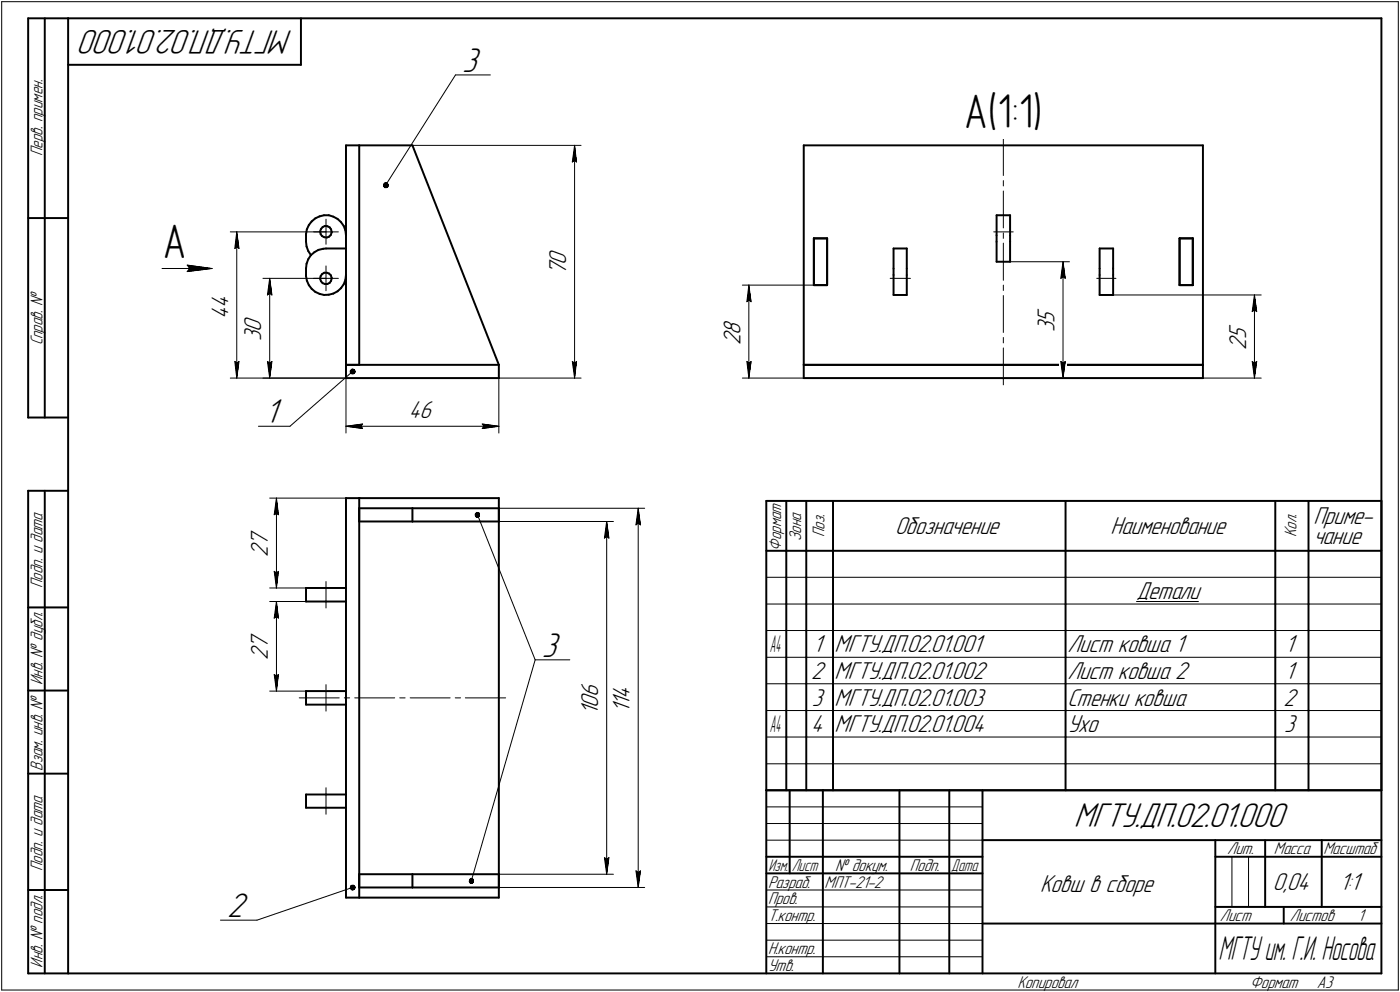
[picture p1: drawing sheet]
<svg xmlns="http://www.w3.org/2000/svg" width="421mm" height="298mm" viewBox="0 0 421 298" stroke-linecap="round" stroke-linejoin="round" font-family="sans-serif">
<defs><g id="words">
<g font-size="14.6">
<text x="290" y="38.6">А(1:1)</text>
<text x="49" y="77.6">А</text>
</g>
<g font-size="10.9">
<text x="88.1" y="9" transform="rotate(-180 88.1 9)">МГТУ.ДП.02.01.000</text>
<text x="139" y="21.5">3</text>
<text x="79.7" y="127.1">1</text>
<text x="162.9" y="197.3">3</text>
<text x="322.9" y="248.5">МГТУ.ДП.02.01.000</text>
<text x="68.3" y="275.5">2</text>
</g>
<text font-size="10.6" x="366.5" y="288.5">МГТУ им. Г.И. Носова</text>
<g font-size="7.8">
<text x="170.2" y="82.7" transform="rotate(-90 170.2 82.7)">7</text>
<text x="170.2" y="79.6" transform="rotate(-90 170.2 79.6)">0</text>
<text x="68.7" y="95.7" transform="rotate(-90 68.7 95.7)">4</text>
<text x="68.7" y="92.6" transform="rotate(-90 68.7 92.6)">4</text>
<text x="78.6" y="99.8" transform="rotate(-90 78.6 99.8)">0</text>
<text x="222.7" y="100.6" transform="rotate(-90 222.7 100.6)">8</text>
<text x="317.1" y="99.8" transform="rotate(-90 317.1 99.8)">3</text>
<text x="317.1" y="97.1" transform="rotate(-90 317.1 97.1)">5</text>
<text x="374.8" y="101.9" transform="rotate(-90 374.8 101.9)">5</text>
<text x="78.6" y="102.5" transform="rotate(-90 78.6 102.5)">3</text>
<text x="222.7" y="103.7" transform="rotate(-90 222.7 103.7)">2</text>
<text x="374.8" y="105" transform="rotate(-90 374.8 105)">2</text>
<text x="122.9" y="125.6">46</text>
<text x="269.2" y="160.5">Обозначение</text>
<text x="334" y="160.5">Наименование</text>
<text x="395" y="157.6">Приме-</text>
<text x="80.6" y="167.3" transform="rotate(-90 80.6 167.3)">2</text>
<text x="80.6" y="164.1" transform="rotate(-90 80.6 164.1)">7</text>
<text x="395" y="163.5">чание</text>
<text x="341.8" y="180">Детали</text>
<text x="80.6" y="195.1" transform="rotate(-90 80.6 195.1)">7</text>
<text x="244.5" y="196">1</text>
<text x="251" y="196">МГТУ.ДП.02.01.001</text>
<text x="321" y="196">Лист ковша 1</text>
<text x="386.5" y="196">1</text>
<text x="80.6" y="198.3" transform="rotate(-90 80.6 198.3)">2</text>
<text x="179.9" y="209.6" transform="rotate(-90 179.9 209.6)">6</text>
<text x="244" y="204">2</text>
<text x="251" y="204">МГТУ.ДП.02.01.002</text>
<text x="321" y="204">Лист ковша 2</text>
<text x="386.5" y="204">1</text>
<text x="179.9" y="214.9" transform="rotate(-90 179.9 214.9)">1</text>
<text x="179.9" y="212.8" transform="rotate(-90 179.9 212.8)">0</text>
<text x="189.4" y="214.3" transform="rotate(-90 189.4 214.3)">1</text>
<text x="189.4" y="212.2" transform="rotate(-90 189.4 212.2)">1</text>
<text x="189.4" y="210.1" transform="rotate(-90 189.4 210.1)">4</text>
<text x="244.2" y="212">3</text>
<text x="251" y="212">МГТУ.ДП.02.01.003</text>
<text x="321" y="212">Стенки ковша</text>
<text x="386" y="212">2</text>
<text x="244" y="220">4</text>
<text x="251" y="220">МГТУ.ДП.02.01.004</text>
<text x="321" y="220">Ухо</text>
<text x="386.2" y="220">3</text>
<text x="312.8" y="268">Ковш в сборе</text>
<text x="382.8" y="267.5">0,04</text>
<text x="402.9" y="267.5">1:1</text>
</g>
<g font-size="7.4">
<text x="231.5" y="196">A4</text>
<text x="231.5" y="220">A4</text>
</g>
<g font-size="5.4">
<text x="12.8" y="46.9" transform="rotate(-90 12.8 46.9)">Перв. примен.</text>
<text x="12.8" y="103.8" transform="rotate(-90 12.8 103.8)">Справ. №</text>
<text x="247.9" y="161.4" transform="rotate(-90 247.9 161.4)">Поз.</text>
<text x="389.9" y="161.4" transform="rotate(-90 389.9 161.4)">Кол.</text>
<text x="234.9" y="165.5" transform="rotate(-90 234.9 165.5)">Формат</text>
<text x="240.9" y="162.7" transform="rotate(-90 240.9 162.7)">Зона</text>
<text x="12.8" y="176.7" transform="rotate(-90 12.8 176.7)">Подп. и дата</text>
<text x="12.8" y="205.8" transform="rotate(-90 12.8 205.8)">Инв. № дубл.</text>
<text x="12.8" y="231.6" transform="rotate(-90 12.8 231.6)">Взам. инв. №</text>
<text x="369.1" y="256.8">Лит.</text>
<text x="383.1" y="256.8">Масса</text>
<text x="398" y="256.8">Масштаб</text>
<text x="12.8" y="261.7" transform="rotate(-90 12.8 261.7)">Подп. и дата</text>
<text x="251.2" y="261.8">№ докум.</text>
<text x="273.6" y="261.8">Подп.</text>
<text x="231" y="266.8">Разраб.</text>
<text x="248" y="266.8">МПТ-21-2</text>
<text x="231" y="271.8">Пров.</text>
<text x="231" y="276.8">Т.контр.</text>
<text x="366.9" y="276.8">Лист</text>
<text x="387.9" y="276.8">Листов</text>
<text x="408.4" y="276.8">1</text>
<text x="231" y="286.8">Н.контр.</text>
<text x="12.8" y="290.8" transform="rotate(-90 12.8 290.8)">Инв. № подл.</text>
<text x="231" y="291.8">Утв.</text>
<text x="306" y="296.8">Копировал</text>
<text x="376" y="296.8">Формат</text>
<text x="396" y="296.8">A3</text>
</g>
<g font-size="5.3">
<text x="231.1" y="261.8">Изм.</text>
<text x="238.1" y="261.8">Лист</text>
<text x="286.1" y="261.8">Дата</text>
</g>
</g></defs>
<g fill="none" stroke="#000" stroke-width=".59">
<path d="M8.5 5.5v120zM8.5 5.5h12zM13.5 5.5v120zM20.5 5.5v287zM20.5 5.5h395zM20.5 19.5h70zM90.5 5.5v14zM415.5 5.5v287zM104.1 43.7h3.9zM104.1 43.7v65.9zM108 43.7h16zM108 43.7v65.9z"/>
<path d="M124 43.7l26 65.9zM241.7 43.7v65.9zM241.7 43.7h120.1zM361.8 43.7v65.9zM8.5 65.5h12zM92 72.6l.2 1.5zM92 70.4v.3zM92 70.7v1.9zM92.2 79.2l-.2 1.5zM92.2 74.1l.5 1.3zM92.3 68.9l-.3 1.5zM92.7 77.9l-.5 1.3z"/>
<path d="M92.7 75.4l.8 1.2zM92.9 67.6l-.6 1.3zM93.5 76.7l-.8 1.2zM93.5 76.7l1.1-.9zM93.5 76.6h.1M93.7 66.5l1.1-.9zM93.7 66.5l-.8 1.1zM94.6 75.8l1.2-.7zM94.8 65.6l1.3-.6zM95.8 75.1l1.4-.3zM96.1 65l1.4-.3zM96.3 69.6l.1 .8z"/>
<path d="M96.4 70.4l.5 .6zM96.5 68.8l-.2 .8zM96.9 71l.6 .3zM97 68.2l.7-.3zM97 68.2l-.5 .6zM97.2 74.8l.8-.1zM97.5 64.7h1.4zM97.5 71.3l.8 .1zM97.7 67.9l.8 .1zM98 74.7h6.1zM98.3 71.4l.7-.3zM98.5 68l.6 .3z"/>
<path d="M98.9 64.7l1.3 .4zM99.1 68.3l.5 .6zM99.5 70.6l-.5 .5zM99.6 68.9l.1 .8zM99.7 69.8l-.2 .8zM99.7 69.7v.1zM100.2 65.1l1.3 .7zM101.5 65.8l1 .9zM102.5 66.7l.9 1.2zM103.4 67.9l.5 1.4zM103.9 69.3l.2 1.4zM244.8 71.6h4z"/>
<path d="M244.8 71.6v14.1zM248.8 71.6v14.1zM268.7 74.7v6zM268.7 74.7h4zM272.7 74.7v6zM299.7 70.7v1.9zM299.7 64.7h4.1zM299.7 78.7h4.1zM299.7 72.6v6.1zM299.7 64.7v6zM303.8 72.6v6.1zM303.8 64.7v6z"/>
<path d="M303.8 70.7v1.9zM330.7 74.7v6zM330.7 74.7h4.1zM334.8 74.7v6zM354.8 71.6h3.9zM354.8 71.6v14.1zM358.7 71.6v14.1zM92 80.7v1.9zM92 83l.3 1.3zM92 82.6v.4zM92.3 84.3l.6 1.4zM92.9 85.7l.8 1.1z"/>
<path d="M93.7 86.8l1.1 .9zM94.8 87.7l1.3 .6zM96.1 88.3l1.4 .3zM96.3 83.7l.2 .8zM96.4 83l-.1 .7zM96.5 84.5l.5 .6zM96.9 82.4l-.5 .6zM96.9 82.4l.6-.4zM97 85.1l.7 .2zM97.5 88.6h1.4zM97.5 82h.8zM97.7 85.3h.8z"/>
<path d="M98.3 82l.7 .2zM98.5 85.3l.6-.3zM98.9 88.6l1.3-.4zM99 82.2l.5 .5zM99.5 82.7l.2 .8zM99.6 84.4l-.5 .6zM99.7 83.7l-.1 .7zM99.7 83.5v.2zM100.2 88.2l1.3-.7zM101.5 87.5l1-.9zM103.4 85.4l-.9 1.2zM103.9 84.1l-.5 1.3z"/>
<path d="M104.1 82.6l-.2 1.5zM244.8 85.7h4zM268.7 88.6h4zM268.7 82.6v6zM268.7 80.7v1.9zM272.7 80.7v1.9zM272.7 82.6v6zM330.7 88.6h4.1zM330.7 82.6v6zM330.7 80.7v1.9zM334.8 80.7v1.9zM334.8 82.6v6z"/>
<path d="M354.8 85.7h3.9zM104.1 109.6h3.9zM104.1 109.6h45.9zM104.1 109.6v4zM104.1 113.6h45.9zM150 109.6v4zM241.7 109.6h120.1zM241.7 109.6v4zM241.7 113.6h120.1zM361.8 109.6v4zM8.5 125.5h12zM8.5 147.5v145z"/>
<path d="M8.5 147.5h12zM13.5 147.5v145zM104.1 149.7h3.9zM104.1 149.7v120zM108 152.7v4zM108 156.7h16zM108 152.7h16zM108 149.7v120zM108 149.7h42zM124 152.7h26zM124 152.7v4zM124 156.7h26z"/>
<path d="M150 152.7v4zM150 149.7v120zM230.5 150.5v87zM230.5 150.5h185zM236.5 150.5v15zM242.5 150.5v15zM250.5 150.5v15zM320.5 150.5v15zM383.5 150.5v15zM393.5 150.5v15zM415.5 150.5v87zM92 176.7v4.1z"/>
<path d="M92 176.7h6zM98 176.7h6.1zM230.5 165.5h185zM236.5 165.5v8zM236.5 173.5v8zM242.5 165.5v8zM242.5 173.5v8zM250.5 165.5v8zM250.5 173.5v8zM320.5 165.5v8zM320.5 173.5v8zM383.5 165.5v8z"/>
<path d="M383.5 173.5v8zM393.5 165.5v8zM393.5 173.5v8zM8.5 182.5h12zM92 180.8h6zM98 180.8h6.1zM236.5 181.5v8zM236.5 189.5v8zM236.5 197.5v8zM242.5 181.5v8zM242.5 189.5v8zM242.5 197.5v8z"/>
<path d="M250.5 181.5v8zM250.5 189.5v8zM250.5 197.5v8zM320.5 181.5v8zM320.5 189.5v8zM320.5 197.5v8zM383.5 181.5v8zM383.5 189.5v8zM383.5 197.5v8zM393.5 181.5v8zM393.5 189.5v8zM393.5 197.5v8z"/>
<path d="M8.5 207.5h12zM92 207.7v4.1zM92 211.8h12.1zM92 207.7h12.1zM236.5 205.5v8zM236.5 213.5v8zM242.5 205.5v8zM242.5 213.5v8zM250.5 205.5v8zM250.5 213.5v8zM320.5 205.5v8zM320.5 213.5v8z"/>
<path d="M383.5 205.5v8zM383.5 213.5v8zM393.5 205.5v8zM393.5 213.5v8zM8.5 232.5h12zM92 238.8v3.9zM92 238.8h6zM98 238.8h6.1zM230.5 237.5h185zM230.5 237.5v55zM236.5 221.5v8zM236.5 229.5v8z"/>
<path d="M237.5 237.5v25zM242.5 221.5v8zM242.5 229.5v8zM247.5 237.5v55zM250.5 221.5v8zM250.5 229.5v8zM270.5 237.5v55zM285.5 237.5v55zM295.5 237.5v55zM320.5 221.5v8zM320.5 229.5v8zM383.5 221.5v8z"/>
<path d="M383.5 229.5v8zM393.5 221.5v8zM393.5 229.5v8zM92 242.7h6zM98 242.7h6.1zM230.5 257.5h65zM295.5 252.5h120zM365.5 252.5v40zM365.5 257.5h15zM380.5 252.5v20zM380.5 257.5h35zM397.5 252.5v20z"/>
<path d="M8.5 267.5h12zM104.1 269.7h3.9zM108 262.7v4zM108 266.7h16zM108 262.7h16zM108 269.7h42zM124 262.7h26zM124 262.7v4zM124 266.7h26zM150 262.7v4zM230.5 262.5h65zM295.5 277.5h70z"/>
<path d="M365.5 277.5h50zM365.5 272.5h50zM386.1 272.5v5zM8.5 292.5h12zM20.5 292.5h395z"/>
</g>
<g fill="none" stroke="#000" stroke-width=".3">
<path d="M.5 .5v297zM.5 .5h420zM420.5 .5v297zM137 22.5l-21 33.1zM137 22.5h10.5zM124 43.7h50.8zM172.1 48.7l.7-.5zM172.8 43.7l.6 5zM172.8 48.2l.6 .5zM172.8 43.7l-.7 5zM172.8 43.7v69.9zM301.8 41.7v11z"/>
<path d="M301.8 54.3v1.6zM301.8 57.4v11.1zM56.3 79.7l.8 1zM56.3 79.7l7.5 1zM69.3 69.7h28.7zM70.6 74.7l.6-.5zM71.2 69.7l.7 5zM71.2 74.2l.7 .5zM71.2 69.7l-.6 5zM71.2 69.7v43.9zM94.3 69.7h3.7zM98 69.7h3.8z"/>
<path d="M98 69.7v3.7zM98 65.9v3.8zM98 79.9v3.8zM298.9 69.7h5.8zM301.8 70v1.6zM301.8 73.1v11.1zM303.8 78.7h17.8zM319.7 78.7l.7 5zM319.7 78.7l-.7 5zM319.7 78.7v34.9zM48.8 80.7h15zM56.3 81.6l7.5-.9z"/>
<path d="M57.1 80.7l-.8 .9zM79.1 83.7h18.9zM80.4 88.6l.7-.5zM81.1 83.7l.7 4.9zM81.1 88.1l.7 .5zM81.1 83.7l-.7 4.9zM81.1 83.7v29.9zM94.3 83.7h3.7zM98 83.7v3.7zM98 83.7h3.8zM223.3 85.7h21.5zM224.6 90.7l.6-.5z"/>
<path d="M225.2 85.7l.7 5zM225.2 90.2l.7 .5zM225.2 85.7l-.6 5zM225.2 85.7v27.9zM267.7 83.7h6.1zM301.8 85.7v1.6zM301.8 88.8v11.1zM319 83.7l.7-.6zM319.7 83.1l.7 .6zM329.9 83.7h5.7zM334.8 88.6h44.5zM376.6 93.6l.7-.5z"/>
<path d="M377.3 88.6l.7 5zM377.3 93.1l.7 .5zM377.3 88.6l-.7 5zM377.3 88.6v25zM69.3 113.6h34.8zM70.6 108.6l.6 5zM70.6 108.6l.6 .5zM71.2 109.1l.7-.5zM71.9 108.6l-.7 5zM79.1 113.6h25zM80.4 108.6l.7 5zM80.4 108.6l.7 .5z"/>
<path d="M81.1 109.1l.7-.5zM81.8 108.6l-.7 5zM104.1 113.6v16.5zM150 113.6v16.5zM150 113.6h24.8zM172.1 108.6l.7 5zM172.1 108.6l.7 .5zM172.8 109.1l.6-.5zM173.4 108.6l-.6 5zM223.3 113.6h18.4zM224.6 108.6l.6 5zM224.6 108.6l.6 .5z"/>
<path d="M225.2 109.1l.7-.5zM225.9 108.6l-.7 5zM301.8 101.4v1.6zM301.8 104.6v11.1zM317.7 113.6h2.4zM319 108.6l.7 5zM319 108.6l.7 .5zM319.7 109.1l.7-.5zM320.4 108.6l-.7 5zM361.8 113.6h17.5zM376.6 108.6l.7 5zM376.6 108.6l.7 .5z"/>
<path d="M377.3 109.1l.7-.5zM378 108.6l-.7 5zM77.7 128.1h9.5zM87.2 128.1l18.8-16.4zM104.1 128.1l5-.7zM104.1 128.1l5 .7zM104.1 128.1h45.9zM108.5 128.1l.6 .7zM109.1 127.4l-.6 .7zM145 128.8l5-.7zM145 127.4l.5 .7zM145 127.4l5 .7z"/>
<path d="M145.5 128.1l-.5 .7zM81.1 149.7h23zM82.5 154.7l.6-.4zM83.1 149.7l.6 5zM83.1 154.3l.6 .4zM83.1 149.7l-.6 5zM83.1 149.7v27zM143.6 154.7l17.4 43.6zM150 156.7h34.5zM150 152.7h43.9zM182.5 156.7l.6 5zM182.5 156.7l-.7 5z"/>
<path d="M182.5 156.7v106zM191.3 157.7l.6-.5zM191.9 152.7l.7 5zM191.9 157.2l.7 .5zM191.9 152.7l-.6 5zM191.9 152.7v114zM81.1 176.7h23zM82.5 171.7l.6 5zM82.5 171.7l.6 .5zM83.1 172.2l.6-.5zM83.7 171.7l-.6 5zM98 174.8v7.9z"/>
<path d="M181.8 161.7l.7-.5zM182.5 161.2l.6 .5zM230.5 173.5h6zM236.5 173.5h6zM242.5 173.5h8zM250.5 173.5h70zM320.5 173.5h63zM383.5 173.5h10zM393.5 173.5h22zM81.1 180.8h10.9zM82.5 185.8l.6-.5zM83.1 180.8l.6 5z"/>
<path d="M83.1 185.3l.6 .5zM83.1 180.8l-.6 5zM83.1 180.8v26.9zM161 198.3l-19.3 66.5zM161 198.3h10.4zM230.5 181.5h6zM230.5 189.5h6zM230.5 197.5h6zM236.5 181.5h6zM236.5 189.5h6zM236.5 197.5h6zM242.5 181.5h8z"/>
<path d="M242.5 189.5h8zM242.5 197.5h8zM250.5 181.5h70zM250.5 189.5h70zM250.5 197.5h70zM320.5 181.5h63zM320.5 189.5h63zM320.5 197.5h63zM341.8 180.8h18.6zM383.5 181.5h10zM383.5 189.5h10zM383.5 197.5h10z"/>
<path d="M393.5 181.5h22zM393.5 189.5h22zM393.5 197.5h22zM81.1 207.7h10.9zM82.5 202.7l.6 5zM82.5 202.7l.6 .5zM83.1 203.2l.6-.5zM83.7 202.7l-.6 5zM90 209.7h12zM98 205.7v8zM103.5 209.7h1.7zM106.7 209.7h12z"/>
<path d="M120.2 209.7h1.6zM123.4 209.7h12zM136.9 209.7h1.6zM140 209.7h12.1zM230.5 205.5h6zM230.5 213.5h6zM236.5 205.5h6zM236.5 213.5h6zM242.5 205.5h8zM242.5 213.5h8zM250.5 205.5h70zM250.5 213.5h70z"/>
<path d="M320.5 205.5h63zM320.5 213.5h63zM383.5 205.5h10zM383.5 213.5h10zM393.5 205.5h22zM393.5 213.5h22zM98 236.7v8zM230.5 221.5h6zM230.5 229.5h6zM236.5 221.5h6zM236.5 229.5h6zM242.5 221.5h8z"/>
<path d="M242.5 229.5h8zM250.5 221.5h70zM250.5 229.5h70zM320.5 221.5h63zM320.5 229.5h63zM383.5 221.5h10zM383.5 229.5h10zM393.5 221.5h22zM393.5 229.5h22zM181.8 257.7l.7 5zM181.8 257.7l.7 .5zM182.5 258.2l.6-.5z"/>
<path d="M183.1 257.7l-.6 5zM230.5 247.5h65zM230.5 252.5h65zM230.5 242.5h65zM370.5 257.5v15zM375.5 257.5v15zM66.3 276.5h11zM77.3 276.5l28.7-9.8zM150 262.7h34.5zM150 266.7h43.9zM191.3 261.7l.6 5zM191.3 261.7l.6 .5z"/>
<path d="M191.9 262.2l.7-.5zM192.6 261.7l-.7 5zM230.5 267.5h65zM230.5 272.5h65zM230.5 277.5h65zM.5 297.5h420zM230.5 282.5h65zM230.5 287.5h65z"/>
</g>
<g fill="#fff" stroke="#fff" stroke-width=".3">
<path d="M122.9 120h8.2zM122.9 120.1h8.2zM122.9 120.1h8.2zM122.9 120.2h8.2zM122.9 120.3h8.2zM122.9 120.4h8.2zM122.9 120.5h8.2zM122.9 120.6h8.2zM122.9 120.6h8.2zM122.9 120.7h8.2zM122.9 120.8h8.2zM122.9 120.9h8.2zM122.9 121h8.2zM122.9 121.1h8.2zM122.9 121.2h8.2zM122.9 121.2h8.2zM122.9 121.3h8.2zM122.9 121.4h8.2zM122.9 121.5h8.2zM122.9 121.6h8.2zM122.9 121.7h8.2zM122.9 121.8h8.2zM122.9 121.8h8.2zM122.9 121.9h8.2zM122.9 122h8.2zM122.9 122.1h8.2zM122.9 122.2h8.2zM122.9 122.3h8.2zM122.9 122.3h8.2zM122.9 122.4h8.2zM122.9 122.5h8.2zM122.9 122.6h8.2zM122.9 122.7h8.2zM122.9 122.8h8.2zM122.9 122.9h8.2zM122.9 122.9h8.2zM122.9 123h8.2zM122.9 123.1h8.2zM122.9 123.2h8.2zM122.9 123.3h8.2zM122.9 123.4h8.2zM122.9 123.4h8.2zM122.9 123.5h8.2zM122.9 123.6h8.2zM122.9 123.7h8.2zM122.9 123.8h8.2zM122.9 123.9h8.2zM122.9 124h8.2zM122.9 124h8.2zM122.9 124.1h8.2zM122.9 124.2h8.2zM122.9 124.3h8.2zM122.9 124.4h8.2zM122.9 124.5h8.2zM122.9 124.5h8.2zM122.9 124.6h8.2zM122.9 124.7h8.2zM122.9 124.8h8.2zM122.9 124.9h8.2zM122.9 125h8.2zM122.9 125.1h8.2zM122.9 125.1h8.2zM122.9 125.2h8.2zM122.9 125.3h8.2zM122.9 125.4h8.2zM122.9 125.5h8.2zM122.9 125.6h8.2zM122.9 125.6h8.2zM122.9 125.7h8.2zM122.9 125.8h8.2zM122.9 125.9h8.2zM122.9 126h8.2zM122.9 126.1h8.2zM122.9 126.2h8.2zM122.9 126.2h8.2zM122.9 126.3h8.2zM122.9 126.4h8.2zM122.9 126.5h8.2zM122.9 126.6h8.2zM122.9 126.7h8.2zM122.9 126.7h8.2zM122.9 126.8h8.2zM122.9 126.9h8.2zM122.9 127h8.2z"/>
<path d="M108.9 127h.7zM108.1 127.1h1.5zM107.4 127.2h2.2zM106.6 127.3h3zM105.8 127.3h3.8zM105.7 127.4h3.9zM105.5 127.5h4.1zM105.2 127.6h4.4zM105.1 127.7h4.5zM104.9 127.8h4.7zM104.6 127.8h5zM104.5 127.9h5.1zM104.3 128h5.3zM104.1 128.1h5.5zM104.3 128.2h5.3zM104.5 128.3h5.1zM104.6 128.4h5zM104.9 128.4h4.7zM105.1 128.5h4.5zM105.2 128.6h4.4zM105.5 128.7h4.1zM105.7 128.8h3.9zM105.8 128.9h3.8zM106.5 128.9h3.1zM107.1 129h2.5zM107.7 129.1h1.9zM108.4 129.2h1.2zM109 129.3h.6z"/>
<path d="M144.5 127h.8zM144.5 127.1h1.5zM144.5 127.2h2.3zM144.5 127.3h3.1zM144.5 127.3h3.8zM144.5 127.4h4zM144.5 127.5h4.2zM144.5 127.6h4.3zM144.5 127.7h4.6zM144.5 127.8h4.8zM144.5 127.8h4.9zM144.5 127.9h5.2zM144.5 128h5.4zM144.5 128.1h5.5zM144.5 128.2h5.4zM144.5 128.3h5.2zM144.5 128.4h4.9zM144.5 128.4h4.8zM144.5 128.5h4.6zM144.5 128.6h4.3zM144.5 128.7h4.2zM144.5 128.8h4zM144.5 128.9h3.8zM144.5 128.9h3.2zM144.5 129h2.6zM144.5 129.1h1.9zM144.5 129.2h1.3zM144.5 129.3h.7z"/>
<path d="M164.7 74.6h7.1zM164.7 74.7h7.1zM164.7 74.8h7.1zM164.7 74.8h7.1zM164.7 74.9h7.1zM164.7 75h7.1zM164.7 75.1h7.1zM164.7 75.2h7.1zM164.7 75.3h7.1zM164.7 75.4h7.1zM164.7 75.4h7.1zM164.7 75.5h7.1zM164.7 75.6h7.1zM164.7 75.7h7.1zM164.7 75.8h7.1zM164.7 75.9h7.1zM164.7 75.9h7.1zM164.7 76h7.1zM164.7 76.1h7.1zM164.7 76.2h7.1zM164.7 76.3h7.1zM164.7 76.4h7.1zM164.7 76.5h7.1zM164.7 76.5h7.1zM164.7 76.6h7.1zM164.7 76.7h7.1zM164.7 76.8h7.1zM164.7 76.9h7.1zM164.7 77h7.1zM164.7 77h7.1zM164.7 77.1h7.1zM164.7 77.2h7.1zM164.7 77.3h7.1zM164.7 77.4h7.1zM164.7 77.5h7.1zM164.7 77.6h7.1zM164.7 77.6h7.1zM164.7 77.7h7.1zM164.7 77.8h7.1zM164.7 77.9h7.1zM164.7 78h7.1zM164.7 78.1h7.1zM164.7 78.1h7.1zM164.7 78.2h7.1zM164.7 78.3h7.1zM164.7 78.4h7.1zM164.7 78.5h7.1zM164.7 78.6h7.1zM164.7 78.7h7.1zM164.7 78.7h7.1zM164.7 78.8h7.1zM164.7 78.9h7.1zM164.7 79h7.1zM164.7 79.1h7.1zM164.7 79.2h7.1zM164.7 79.2h7.1zM164.7 79.3h7.1zM164.7 79.4h7.1zM164.7 79.5h7.1zM164.7 79.6h7.1zM164.7 79.7h7.1zM164.7 79.8h7.1zM164.7 79.8h7.1zM164.7 79.9h7.1zM164.7 80h7.1zM164.7 80.1h7.1zM164.7 80.2h7.1zM164.7 80.3h7.1zM164.7 80.3h7.1zM164.7 80.4h7.1zM164.7 80.5h7.1zM164.7 80.6h7.1zM164.7 80.7h7.1zM164.7 80.8h7.1zM164.7 80.9h7.1zM164.7 80.9h7.1zM164.7 81h7.1zM164.7 81.1h7.1zM164.7 81.2h7.1zM164.7 81.3h7.1zM164.7 81.4h7.1zM164.7 81.4h7.1zM164.7 81.5h7.1zM164.7 81.6h7.1zM164.7 81.7h7.1zM164.7 81.8h7.1zM164.7 81.9h7.1zM164.7 82h7.1zM164.7 82h7.1zM164.7 82.1h7.1zM164.7 82.2h7.1zM164.7 82.3h7.1zM164.7 82.4h7.1zM164.7 82.5h7.1zM164.7 82.5h7.1zM164.7 82.6h7.1z"/>
<path d="M171.5 108.1h2.5zM171.6 108.2h2.4zM171.6 108.3h2.4zM171.6 108.4h2.4zM171.6 108.5h2.4zM171.6 108.5h2.4zM171.6 108.6h2.4zM171.6 108.7h2.4zM171.7 108.8h2.2zM171.7 108.9h2.2zM171.7 109h2.2zM171.7 109.1h2.2zM171.7 109.1h2.2zM171.7 109.2h2.2zM171.7 109.3h2.2zM171.8 109.4h2zM171.8 109.5h2zM171.8 109.6h2zM171.8 109.6h2zM171.8 109.7h2zM171.8 109.8h2zM171.8 109.9h2zM171.8 110h1.9zM171.9 110.1h1.8zM171.9 110.2h1.8zM171.9 110.2h1.8zM171.9 110.3h1.8zM171.9 110.4h1.8zM171.9 110.5h1.8zM171.9 110.6h1.8zM172 110.7h1.7zM172 110.7h1.7zM172 110.8h1.7zM172 110.9h1.7zM172 111h1.7zM172 111.1h1.7zM172 111.2h1.7zM172 111.3h1.6zM172 111.3h1.6zM172 111.4h1.6zM172 111.5h1.6zM172 111.6h1.6zM172 111.7h1.6zM172 111.8h1.6zM172 111.8h1.5zM172.1 111.9h1.4zM172.1 112h1.4zM172.2 112.1h1.2zM172.2 112.2h1.2zM172.3 112.3h1.1zM172.3 112.4h1zM172.3 112.4h1zM172.4 112.5h.8zM172.4 112.6h.8zM172.5 112.7h.7zM172.5 112.8h.6zM172.6 112.9h.5zM172.6 112.9h.5zM172.6 113h.5zM172.6 113.1h.5zM172.6 113.2h.4zM172.7 113.3h.3zM172.7 113.4h.3z"/>
<path d="M172.7 43.9h.3zM172.7 44h.3zM172.6 44.1h.4zM172.6 44.2h.5zM172.6 44.3h.5zM172.6 44.4h.5zM172.6 44.4h.5zM172.5 44.5h.6zM172.5 44.6h.7zM172.4 44.7h.8zM172.4 44.8h.8zM172.3 44.9h1zM172.3 45h1zM172.3 45h1.1zM172.2 45.1h1.2zM172.2 45.2h1.2zM172.1 45.3h1.4zM172.1 45.4h1.4zM172 45.5h1.5zM172 45.6h1.6zM172 45.6h1.6zM172 45.7h1.6zM172 45.8h1.6zM172 45.9h1.6zM172 46h1.6zM172 46.1h1.6zM172 46.1h1.7zM172 46.2h1.7zM172 46.3h1.7zM172 46.4h1.7zM172 46.5h1.7zM172 46.6h1.7zM172 46.7h1.7zM171.9 46.7h1.8zM171.9 46.8h1.8zM171.9 46.9h1.8zM171.9 47h1.8zM171.9 47.1h1.8zM171.9 47.2h1.8zM171.9 47.2h1.8zM171.8 47.3h1.9zM171.8 47.4h2zM171.8 47.5h2zM171.8 47.6h2zM171.8 47.7h2zM171.8 47.8h2zM171.8 47.8h2zM171.8 47.9h2zM171.7 48h2.2zM171.7 48.1h2.2zM171.7 48.2h2.2zM171.7 48.3h2.2zM171.7 48.3h2.2zM171.7 48.4h2.2zM171.7 48.5h2.2zM171.6 48.6h2.4zM171.6 48.7h2.4zM171.6 48.8h2.4zM171.6 48.9h2.4zM171.6 48.9h2.4zM171.6 49h2.4zM171.6 49.1h2.4z"/>
<path d="M79.7 119.3h5.5zM79.7 119.4h5.5zM79.7 119.5h5.5zM79.7 119.5h5.5zM79.7 119.6h5.5zM79.7 119.7h5.5zM79.7 119.8h5.5zM79.7 119.9h5.5zM79.7 120h5.5zM79.7 120.1h5.5zM79.7 120.1h5.5zM79.7 120.2h5.5zM79.7 120.3h5.5zM79.7 120.4h5.5zM79.7 120.5h5.5zM79.7 120.6h5.5zM79.7 120.6h5.5zM79.7 120.7h5.5zM79.7 120.8h5.5zM79.7 120.9h5.5zM79.7 121h5.5zM79.7 121.1h5.5zM79.7 121.2h5.5zM79.7 121.2h5.5zM79.7 121.3h5.5zM79.7 121.4h5.5zM79.7 121.5h5.5zM79.7 121.6h5.5zM79.7 121.7h5.5zM79.7 121.8h5.5zM79.7 121.8h5.5zM79.7 121.9h5.5zM79.7 122h5.5zM79.7 122.1h5.5zM79.7 122.2h5.5zM79.7 122.3h5.5zM79.7 122.3h5.5zM79.7 122.4h5.5zM79.7 122.5h5.5zM79.7 122.6h5.5zM79.7 122.7h5.5zM79.7 122.8h5.5zM79.7 122.9h5.5zM79.7 122.9h5.5zM79.7 123h5.5zM79.7 123.1h5.5zM79.7 123.2h5.5zM79.7 123.3h5.5zM79.7 123.4h5.5zM79.7 123.4h5.5zM79.7 123.5h5.5zM79.7 123.6h5.5zM79.7 123.7h5.5zM79.7 123.8h5.5zM79.7 123.9h5.5zM79.7 124h5.5zM79.7 124h5.5zM79.7 124.1h5.5zM79.7 124.2h5.5zM79.7 124.3h5.5zM79.7 124.4h5.5zM79.7 124.5h5.5zM79.7 124.5h5.5zM79.7 124.6h5.5zM79.7 124.7h5.5zM79.7 124.8h5.5zM79.7 124.9h5.5zM79.7 125h5.5zM79.7 125.1h5.5zM79.7 125.1h5.5zM79.7 125.2h5.5zM79.7 125.3h5.5zM79.7 125.4h5.5zM79.7 125.5h5.5zM79.7 125.6h5.5zM79.7 125.6h5.5zM79.7 125.7h5.5zM79.7 125.8h5.5zM79.7 125.9h5.5zM79.7 126h5.5zM79.7 126.1h5.5zM79.7 126.2h5.5zM79.7 126.2h5.5zM79.7 126.3h5.5zM79.7 126.4h5.5zM79.7 126.5h5.5zM79.7 126.6h5.5zM79.7 126.7h5.5zM79.7 126.7h5.5zM79.7 126.8h5.5zM79.7 126.9h5.5zM79.7 127h5.5zM79.7 127.1h5.5zM79.7 127.2h5.5zM79.7 127.3h5.5zM79.7 127.3h5.5zM79.7 127.4h5.5zM79.7 127.5h5.5zM79.7 127.6h5.5zM79.7 127.7h5.5zM79.7 127.8h5.5zM79.7 127.8h5.5zM79.7 127.9h5.5zM79.7 128h5.5zM79.7 128.1h5.5zM79.7 128.2h5.5zM79.7 128.3h5.5zM79.7 128.4h5.5zM79.7 128.4h5.5zM79.7 128.5h5.5zM79.7 128.6h5.5zM79.7 128.7h5.5zM79.7 128.8h5.5zM79.7 128.9h5.5zM79.7 128.9h5.5zM79.7 129h5.5zM79.7 129.1h5.5zM79.7 129.2h5.5z"/>
<path d="M139 13.6h6.5zM139 13.7h6.5zM139 13.8h6.5zM139 13.9h6.5zM139 14h6.5zM139 14.1h6.5zM139 14.1h6.5zM139 14.2h6.5zM139 14.3h6.5zM139 14.4h6.5zM139 14.5h6.5zM139 14.6h6.5zM139 14.6h6.5zM139 14.7h6.5zM139 14.8h6.5zM139 14.9h6.5zM139 15h6.5zM139 15.1h6.5zM139 15.2h6.5zM139 15.2h6.5zM139 15.3h6.5zM139 15.4h6.5zM139 15.5h6.5zM139 15.6h6.5zM139 15.7h6.5zM139 15.7h6.5zM139 15.8h6.5zM139 15.9h6.5zM139 16h6.5zM139 16.1h6.5zM139 16.2h6.5zM139 16.3h6.5zM139 16.3h6.5zM139 16.4h6.5zM139 16.5h6.5zM139 16.6h6.5zM139 16.7h6.5zM139 16.8h6.5zM139 16.8h6.5zM139 16.9h6.5zM139 17h6.5zM139 17.1h6.5zM139 17.2h6.5zM139 17.3h6.5zM139 17.4h6.5zM139 17.4h6.5zM139 17.5h6.5zM139 17.6h6.5zM139 17.7h6.5zM139 17.8h6.5zM139 17.9h6.5zM139 17.9h6.5zM139 18h6.5zM139 18.1h6.5zM139 18.2h6.5zM139 18.3h6.5zM139 18.4h6.5zM139 18.5h6.5zM139 18.5h6.5zM139 18.6h6.5zM139 18.7h6.5zM139 18.8h6.5zM139 18.9h6.5zM139 19h6.5zM139 19h6.5zM139 19.1h6.5zM139 19.2h6.5zM139 19.3h6.5zM139 19.4h6.5zM139 19.5h6.5zM139 19.6h6.5zM139 19.6h6.5zM139 19.7h6.5zM139 19.8h6.5zM139 19.9h6.5zM139 20h6.5zM139 20.1h6.5zM139 20.2h6.5zM139 20.2h6.5zM139 20.3h6.5zM139 20.4h6.5zM139 20.5h6.5zM139 20.6h6.5zM139 20.7h6.5zM139 20.7h6.5zM139 20.8h6.5zM139 20.9h6.5zM139 21h6.5zM139 21.1h6.5zM139 21.2h6.5zM139 21.3h6.5zM139 21.3h6.5zM139 21.4h6.5zM139 21.5h6.5zM139 21.6h6.5zM139 21.7h6.5zM139 21.8h6.5zM139 21.8h6.5zM139 21.9h6.5zM139 22h6.5zM139 22.1h6.5zM139 22.2h6.5zM139 22.3h6.5zM139 22.4h6.5zM139 22.4h6.5zM139 22.5h6.5zM139 22.6h6.5zM139 22.7h6.5zM139 22.8h6.5zM139 22.9h6.5zM139 22.9h6.5zM139 23h6.5zM139 23.1h6.5zM139 23.2h6.5zM139 23.3h6.5zM139 23.4h6.5zM139 23.5h6.5zM139 23.5h6.5z"/>
<path d="M48.9 66.4h7.2zM48.9 66.5h7.2zM48.9 66.5h7.2zM48.9 66.6h7.2zM48.9 66.7h7.2zM48.9 66.8h7.2zM48.9 66.9h7.2zM48.9 67h7.2zM48.9 67.1h7.2zM48.9 67.1h7.2zM48.9 67.2h7.2zM48.9 67.3h7.2zM48.9 67.4h7.2zM48.9 67.5h7.2zM48.9 67.6h7.2zM48.9 67.6h7.2zM48.9 67.7h7.2zM48.9 67.8h7.2zM48.9 67.9h7.2zM48.9 68h7.2zM48.9 68.1h7.2zM48.9 68.2h7.2zM48.9 68.2h7.2zM48.9 68.3h7.2zM48.9 68.4h7.2zM48.9 68.5h7.2zM48.9 68.6h7.2zM48.9 68.7h7.2zM48.9 68.7h7.2zM48.9 68.8h7.2zM48.9 68.9h7.2zM48.9 69h7.2zM48.9 69.1h7.2zM48.9 69.2h7.2zM48.9 69.3h7.2zM48.9 69.3h7.2zM48.9 69.4h7.2zM48.9 69.5h7.2zM48.9 69.6h7.2zM48.9 69.7h7.2zM48.9 69.8h7.2zM48.9 69.8h7.2zM48.9 69.9h7.2zM48.9 70h7.2zM48.9 70.1h7.2zM48.9 70.2h7.2zM48.9 70.3h7.2zM48.9 70.4h7.2zM48.9 70.4h7.2zM48.9 70.5h7.2zM48.9 70.6h7.2zM48.9 70.7h7.2zM48.9 70.8h7.2zM48.9 70.9h7.2zM48.9 71h7.2zM48.9 71h7.2zM48.9 71.1h7.2zM48.9 71.2h7.2zM48.9 71.3h7.2zM48.9 71.4h7.2zM48.9 71.5h7.2zM48.9 71.5h7.2zM48.9 71.6h7.2zM48.9 71.7h7.2zM48.9 71.8h7.2zM48.9 71.9h7.2zM48.9 72h7.2zM48.9 72.1h7.2zM48.9 72.1h7.2zM48.9 72.2h7.2zM48.9 72.3h7.2zM48.9 72.4h7.2zM48.9 72.5h7.2zM48.9 72.6h7.2zM48.9 72.6h7.2zM48.9 72.7h7.2zM48.9 72.8h7.2zM48.9 72.9h7.2zM48.9 73h7.2zM48.9 73.1h7.2zM48.9 73.2h7.2zM48.9 73.2h7.2zM48.9 73.3h7.2zM48.9 73.4h7.2zM48.9 73.5h7.2zM48.9 73.6h7.2zM48.9 73.7h7.2zM48.9 73.7h7.2zM48.9 73.8h7.2zM48.9 73.9h7.2zM48.9 74h7.2zM48.9 74.1h7.2zM48.9 74.2h7.2zM48.9 74.3h7.2zM48.9 74.3h7.2zM48.9 74.4h7.2zM48.9 74.5h7.2zM48.9 74.6h7.2zM48.9 74.7h7.2zM48.9 74.8h7.2zM48.9 74.8h7.2zM48.9 74.9h7.2zM48.9 75h7.2zM48.9 75.1h7.2zM48.9 75.2h7.2zM48.9 75.3h7.2zM48.9 75.4h7.2zM48.9 75.4h7.2zM48.9 75.5h7.2zM48.9 75.6h7.2zM48.9 75.7h7.2zM48.9 75.8h7.2zM48.9 75.9h7.2zM48.9 75.9h7.2zM48.9 76h7.2zM48.9 76.1h7.2zM48.9 76.2h7.2zM48.9 76.3h7.2zM48.9 76.4h7.2zM48.9 76.5h7.2zM48.9 76.5h7.2zM48.9 76.6h7.2zM48.9 76.7h7.2zM48.9 76.8h7.2zM48.9 76.9h7.2zM48.9 77h7.2zM48.9 77h7.2zM48.9 77.1h7.2zM48.9 77.2h7.2zM48.9 77.3h7.2zM48.9 77.4h7.2zM48.9 77.5h7.2zM48.9 77.6h7.2zM48.9 77.6h7.2zM48.9 77.7h7.2zM48.9 77.8h7.2zM48.9 77.9h7.2zM48.9 78h7.2zM48.9 78.1h7.2zM48.9 78.1h7.2zM48.9 78.2h7.2zM48.9 78.3h7.2zM48.9 78.4h7.2zM48.9 78.5h7.2zM48.9 78.6h7.2zM48.9 78.7h7.2zM48.9 78.7h7.2zM48.9 78.8h7.2zM48.9 78.9h7.2zM48.9 79h7.2zM48.9 79.1h7.2zM48.9 79.2h7.2zM48.9 79.2h7.2zM48.9 79.3h7.2zM48.9 79.4h7.2zM48.9 79.5h7.2zM48.9 79.6h7.2zM48.9 79.7h7.2zM48.9 79.8h7.2zM48.9 79.8h7.2zM48.9 79.9h7.2zM48.9 80h7.2zM48.9 80.1h7.2zM48.9 80.2h7.2zM48.9 80.3h7.2zM48.9 80.3h7.2zM48.9 80.4h7.2zM48.9 80.5h7.2zM48.9 80.6h7.2z"/>
<path d="M55.8 79.2h.7zM55.8 79.2h1.3zM55.8 79.3h1.9zM55.8 79.4h2.5zM55.8 79.5h3.1zM55.8 79.6h3.7zM55.8 79.7h4.4zM55.8 79.8h5zM55.8 79.8h5.6zM55.8 79.9h6.2zM55.8 80h6.4zM55.8 80.1h6.6zM55.8 80.2h6.8zM55.8 80.3h7zM55.8 80.3h7.2zM55.8 80.4h7.4zM55.8 80.5h7.6zM55.8 80.6h7.8zM55.8 80.7h8zM55.8 80.8h7.8zM55.8 80.9h7.5zM55.8 80.9h7.4zM55.8 81h7.1zM55.8 81.1h6.9zM55.8 81.2h6.7zM55.8 81.3h6.4zM55.8 81.4h6.2zM55.8 81.4h5.6zM55.8 81.5h5zM55.8 81.6h4.4zM55.8 81.7h3.7zM55.8 81.8h3.1zM55.8 81.9h2.5zM55.8 82h1.9zM55.8 82h1.3zM55.8 82.1h.7z"/>
<path d="M73 94.7h7.1zM73 94.8h7.1zM73 94.9h7.1zM73 95h7.1zM73 95.1h7.1zM73 95.2h7.1zM73 95.2h7.1zM73 95.3h7.1zM73 95.4h7.1zM73 95.5h7.1zM73 95.6h7.1zM73 95.7h7.1zM73 95.8h7.1zM73 95.8h7.1zM73 95.9h7.1zM73 96h7.1zM73 96.1h7.1zM73 96.2h7.1zM73 96.3h7.1zM73 96.4h7.1zM73 96.4h7.1zM73 96.5h7.1zM73 96.6h7.1zM73 96.7h7.1zM73 96.8h7.1zM73 96.9h7.1zM73 96.9h7.1zM73 97h7.1zM73 97.1h7.1zM73 97.2h7.1zM73 97.3h7.1zM73 97.4h7.1zM73 97.5h7.1zM73 97.5h7.1zM73 97.6h7.1zM73 97.7h7.1zM73 97.8h7.1zM73 97.9h7.1zM73 98h7.1zM73 98h7.1zM73 98.1h7.1zM73 98.2h7.1zM73 98.3h7.1zM73 98.4h7.1zM73 98.5h7.1zM73 98.6h7.1zM73 98.6h7.1zM73 98.7h7.1zM73 98.8h7.1zM73 98.9h7.1zM73 99h7.1zM73 99.1h7.1zM73 99.1h7.1zM73 99.2h7.1zM73 99.3h7.1zM73 99.4h7.1zM73 99.5h7.1zM73 99.6h7.1zM73 99.7h7.1zM73 99.7h7.1zM73 99.8h7.1zM73 99.9h7.1zM73 100h7.1zM73 100.1h7.1zM73 100.2h7.1zM73 100.2h7.1zM73 100.3h7.1zM73 100.4h7.1zM73 100.5h7.1zM73 100.6h7.1zM73 100.7h7.1zM73 100.8h7.1zM73 100.8h7.1zM73 100.9h7.1zM73 101h7.1zM73 101.1h7.1zM73 101.2h7.1zM73 101.3h7.1zM73 101.3h7.1zM73 101.4h7.1zM73 101.5h7.1zM73 101.6h7.1zM73 101.7h7.1zM73 101.8h7.1zM73 101.9h7.1zM73 101.9h7.1zM73 102h7.1zM73 102.1h7.1zM73 102.2h7.1zM73 102.3h7.1zM73 102.4h7.1zM73 102.4h7.1z"/>
<path d="M79.9 108.1h2.5zM80 108.2h2.4zM80 108.3h2.4zM80 108.4h2.4zM80 108.5h2.4zM80 108.5h2.4zM80 108.6h2.4zM80 108.7h2.4zM80 108.8h2.3zM80.1 108.9h2.2zM80.1 109h2.2zM80.1 109.1h2.2zM80.1 109.1h2.2zM80.1 109.2h2.2zM80.1 109.3h2.2zM80.1 109.4h2.1zM80.1 109.5h2.1zM80.1 109.6h2.1zM80.2 109.6h2zM80.2 109.7h2zM80.2 109.8h2zM80.2 109.9h2zM80.2 110h1.9zM80.2 110.1h1.9zM80.2 110.2h1.9zM80.2 110.2h1.9zM80.2 110.3h1.9zM80.3 110.4h1.8zM80.3 110.5h1.8zM80.3 110.6h1.8zM80.3 110.7h1.7zM80.3 110.7h1.7zM80.3 110.8h1.7zM80.3 110.9h1.7zM80.3 111h1.7zM80.3 111.1h1.7zM80.3 111.2h1.7zM80.3 111.3h1.7zM80.3 111.3h1.7zM80.3 111.4h1.7zM80.3 111.5h1.7zM80.3 111.6h1.7zM80.3 111.7h1.7zM80.3 111.8h1.7zM80.3 111.8h1.6zM80.4 111.9h1.5zM80.4 112h1.5zM80.5 112.1h1.3zM80.5 112.2h1.3zM80.6 112.3h1.1zM80.6 112.4h1.1zM80.6 112.4h1zM80.7 112.5h.9zM80.7 112.6h.9zM80.8 112.7h.7zM80.8 112.8h.7zM80.9 112.9h.5zM80.9 112.9h.5zM80.9 113h.5zM80.9 113.1h.5zM80.9 113.2h.5zM81 113.3h.3zM81 113.4h.3z"/>
<path d="M81 83.9h.3zM81 84h.3zM80.9 84.1h.5zM80.9 84.2h.5zM80.9 84.2h.5zM80.9 84.3h.5zM80.9 84.4h.5zM80.8 84.5h.7zM80.8 84.6h.7zM80.7 84.7h.9zM80.7 84.8h.9zM80.6 84.8h1zM80.6 84.9h1.1zM80.6 85h1.1zM80.5 85.1h1.3zM80.5 85.2h1.3zM80.4 85.3h1.5zM80.4 85.3h1.5zM80.3 85.4h1.6zM80.3 85.5h1.7zM80.3 85.6h1.7zM80.3 85.7h1.7zM80.3 85.8h1.7zM80.3 85.9h1.7zM80.3 85.9h1.7zM80.3 86h1.7zM80.3 86.1h1.7zM80.3 86.2h1.7zM80.3 86.3h1.7zM80.3 86.4h1.7zM80.3 86.4h1.7zM80.3 86.5h1.7zM80.3 86.6h1.7zM80.3 86.7h1.8zM80.3 86.8h1.8zM80.3 86.9h1.8zM80.2 87h1.9zM80.2 87h1.9zM80.2 87.1h1.9zM80.2 87.2h1.9zM80.2 87.3h1.9zM80.2 87.4h2zM80.2 87.5h2zM80.2 87.5h2zM80.2 87.6h2zM80.1 87.7h2.1zM80.1 87.8h2.1zM80.1 87.9h2.1zM80.1 88h2.2zM80.1 88.1h2.2zM80.1 88.1h2.2zM80.1 88.2h2.2zM80.1 88.3h2.2zM80.1 88.4h2.2zM80 88.5h2.3zM80 88.6h2.4zM80 88.6h2.4zM80 88.7h2.4zM80 88.8h2.4zM80 88.9h2.4zM80 89h2.4zM80 89.1h2.4z"/>
<path d="M63.1 87.5h7.2zM63.1 87.6h7.2zM63.1 87.7h7.2zM63.1 87.8h7.2zM63.1 87.9h7.2zM63.1 88h7.2zM63.1 88.1h7.2zM63.1 88.1h7.2zM63.1 88.2h7.2zM63.1 88.3h7.2zM63.1 88.4h7.2zM63.1 88.5h7.2zM63.1 88.6h7.2zM63.1 88.6h7.2zM63.1 88.7h7.2zM63.1 88.8h7.2zM63.1 88.9h7.2zM63.1 89h7.2zM63.1 89.1h7.2zM63.1 89.2h7.2zM63.1 89.2h7.2zM63.1 89.3h7.2zM63.1 89.4h7.2zM63.1 89.5h7.2zM63.1 89.6h7.2zM63.1 89.7h7.2zM63.1 89.7h7.2zM63.1 89.8h7.2zM63.1 89.9h7.2zM63.1 90h7.2zM63.1 90.1h7.2zM63.1 90.2h7.2zM63.1 90.3h7.2zM63.1 90.3h7.2zM63.1 90.4h7.2zM63.1 90.5h7.2zM63.1 90.6h7.2zM63.1 90.7h7.2zM63.1 90.8h7.2zM63.1 90.8h7.2zM63.1 90.9h7.2zM63.1 91h7.2zM63.1 91.1h7.2zM63.1 91.2h7.2zM63.1 91.3h7.2zM63.1 91.4h7.2zM63.1 91.4h7.2zM63.1 91.5h7.2zM63.1 91.6h7.2zM63.1 91.7h7.2zM63.1 91.8h7.2zM63.1 91.9h7.2zM63.1 91.9h7.2zM63.1 92h7.2zM63.1 92.1h7.2zM63.1 92.2h7.2zM63.1 92.3h7.2zM63.1 92.4h7.2zM63.1 92.5h7.2zM63.1 92.5h7.2zM63.1 92.6h7.2zM63.1 92.7h7.2zM63.1 92.8h7.2zM63.1 92.9h7.2zM63.1 93h7.2zM63.1 93h7.2zM63.1 93.1h7.2zM63.1 93.2h7.2zM63.1 93.3h7.2zM63.1 93.4h7.2zM63.1 93.5h7.2zM63.1 93.6h7.2zM63.1 93.6h7.2zM63.1 93.7h7.2zM63.1 93.8h7.2zM63.1 93.9h7.2zM63.1 94h7.2zM63.1 94.1h7.2zM63.1 94.1h7.2zM63.1 94.2h7.2zM63.1 94.3h7.2zM63.1 94.4h7.2zM63.1 94.5h7.2zM63.1 94.6h7.2zM63.1 94.7h7.2zM63.1 94.7h7.2zM63.1 94.8h7.2zM63.1 94.9h7.2zM63.1 95h7.2zM63.1 95.1h7.2zM63.1 95.2h7.2zM63.1 95.2h7.2zM63.1 95.3h7.2zM63.1 95.4h7.2zM63.1 95.5h7.2zM63.1 95.6h7.2zM63.1 95.7h7.2z"/>
<path d="M70 108.1h2.5zM70.1 108.2h2.4zM70.1 108.3h2.4zM70.1 108.4h2.4zM70.1 108.5h2.4zM70.1 108.5h2.4zM70.1 108.6h2.4zM70.1 108.7h2.4zM70.2 108.8h2.2zM70.2 108.9h2.2zM70.2 109h2.2zM70.2 109.1h2.2zM70.2 109.1h2.2zM70.2 109.2h2.2zM70.2 109.3h2.2zM70.3 109.4h2zM70.3 109.5h2zM70.3 109.6h2zM70.3 109.6h2zM70.3 109.7h2zM70.3 109.8h2zM70.3 109.9h2zM70.3 110h1.9zM70.4 110.1h1.8zM70.4 110.2h1.8zM70.4 110.2h1.8zM70.4 110.3h1.8zM70.4 110.4h1.8zM70.4 110.5h1.8zM70.4 110.6h1.8zM70.4 110.7h1.7zM70.4 110.7h1.7zM70.4 110.8h1.7zM70.4 110.9h1.7zM70.4 111h1.7zM70.4 111.1h1.7zM70.4 111.2h1.7zM70.5 111.3h1.6zM70.5 111.3h1.6zM70.5 111.4h1.6zM70.5 111.5h1.6zM70.5 111.6h1.6zM70.5 111.7h1.6zM70.5 111.8h1.6zM70.5 111.8h1.5zM70.6 111.9h1.4zM70.6 112h1.4zM70.7 112.1h1.2zM70.7 112.2h1.2zM70.7 112.3h1.1zM70.8 112.4h1zM70.8 112.4h.9zM70.9 112.5h.8zM70.9 112.6h.8zM70.9 112.7h.7zM71 112.8h.6zM71 112.9h.5zM71 112.9h.5zM71 113h.5zM71 113.1h.5zM71.1 113.2h.4zM71.1 113.3h.3zM71.1 113.4h.3z"/>
<path d="M71.1 69.9h.3zM71.1 70h.3zM71.1 70.1h.4zM71 70.2h.5zM71 70.3h.5zM71 70.4h.5zM71 70.4h.5zM71 70.5h.6zM70.9 70.6h.7zM70.9 70.7h.8zM70.9 70.8h.8zM70.8 70.9h.9zM70.8 71h1zM70.7 71h1.1zM70.7 71.1h1.2zM70.7 71.2h1.2zM70.6 71.3h1.4zM70.6 71.4h1.4zM70.5 71.5h1.5zM70.5 71.5h1.6zM70.5 71.6h1.6zM70.5 71.7h1.6zM70.5 71.8h1.6zM70.5 71.9h1.6zM70.5 72h1.6zM70.5 72.1h1.6zM70.4 72.1h1.7zM70.4 72.2h1.7zM70.4 72.3h1.7zM70.4 72.4h1.7zM70.4 72.5h1.7zM70.4 72.6h1.7zM70.4 72.6h1.7zM70.4 72.7h1.8zM70.4 72.8h1.8zM70.4 72.9h1.8zM70.4 73h1.8zM70.4 73.1h1.8zM70.4 73.2h1.8zM70.4 73.2h1.8zM70.3 73.3h1.9zM70.3 73.4h2zM70.3 73.5h2zM70.3 73.6h2zM70.3 73.7h2zM70.3 73.7h2zM70.3 73.8h2zM70.3 73.9h2zM70.2 74h2.2zM70.2 74.1h2.2zM70.2 74.2h2.2zM70.2 74.3h2.2zM70.2 74.3h2.2zM70.2 74.4h2.2zM70.2 74.5h2.2zM70.1 74.6h2.4zM70.1 74.7h2.4zM70.1 74.8h2.4zM70.1 74.8h2.4zM70.1 74.9h2.4zM70.1 75h2.4zM70.1 75.1h2.4z"/>
<path d="M174.3 204.6h7.1zM174.3 204.6h7.1zM174.3 204.7h7.1zM174.3 204.8h7.1zM174.3 204.9h7.1zM174.3 205h7.1zM174.3 205.1h7.1zM174.3 205.1h7.1zM174.3 205.2h7.1zM174.3 205.3h7.1zM174.3 205.4h7.1zM174.3 205.5h7.1zM174.3 205.6h7.1zM174.3 205.7h7.1zM174.3 205.7h7.1zM174.3 205.8h7.1zM174.3 205.9h7.1zM174.3 206h7.1zM174.3 206.1h7.1zM174.3 206.2h7.1zM174.3 206.2h7.1zM174.3 206.3h7.1zM174.3 206.4h7.1zM174.3 206.5h7.1zM174.3 206.6h7.1zM174.3 206.7h7.1zM174.3 206.8h7.1zM174.3 206.8h7.1zM174.3 206.9h7.1zM174.3 207h7.1zM174.3 207.1h7.1zM174.3 207.2h7.1zM174.3 207.3h7.1zM174.3 207.3h7.1zM174.3 207.4h7.1zM174.3 207.5h7.1zM174.3 207.6h7.1zM174.3 207.7h7.1zM174.3 207.8h7.1zM174.3 207.9h7.1zM174.3 207.9h7.1zM174.3 208h7.1zM174.3 208.1h7.1zM174.3 208.2h7.1zM174.3 208.3h7.1zM174.3 208.4h7.1zM174.3 208.4h7.1zM174.3 208.5h7.1zM174.3 208.6h7.1zM174.3 208.7h7.1zM174.3 208.8h7.1zM174.3 208.9h7.1zM174.3 209h7.1zM174.3 209h7.1zM174.3 209.1h7.1zM174.3 209.2h7.1zM174.3 209.3h7.1zM174.3 209.4h7.1zM174.3 209.5h7.1zM174.3 209.5h7.1zM174.3 209.6h7.1zM174.3 209.7h7.1zM174.3 209.8h7.1zM174.3 209.9h7.1zM174.3 210h7.1zM174.3 210.1h7.1zM174.3 210.1h7.1zM174.3 210.2h7.1zM174.3 210.3h7.1zM174.3 210.4h7.1zM174.3 210.5h7.1zM174.3 210.6h7.1zM174.3 210.7h7.1zM174.3 210.7h7.1zM174.3 210.8h7.1zM174.3 210.9h7.1zM174.3 211h7.1zM174.3 211.1h7.1zM174.3 211.2h7.1zM174.3 211.2h7.1zM174.3 211.3h7.1zM174.3 211.4h7.1zM174.3 211.5h7.1zM174.3 211.6h7.1zM174.3 211.7h7.1zM174.3 211.8h7.1zM174.3 211.8h7.1zM174.3 211.9h7.1zM174.3 212h7.1zM174.3 212.1h7.1zM174.3 212.2h7.1zM174.3 212.3h7.1zM174.3 212.3h7.1zM174.3 212.4h7.1zM174.3 212.5h7.1zM174.3 212.6h7.1zM174.3 212.7h7.1zM174.3 212.8h7.1zM174.3 212.9h7.1zM174.3 212.9h7.1zM174.3 213h7.1zM174.3 213.1h7.1zM174.3 213.2h7.1zM174.3 213.3h7.1zM174.3 213.4h7.1zM174.3 213.4h7.1zM174.3 213.5h7.1zM174.3 213.6h7.1zM174.3 213.7h7.1zM174.3 213.8h7.1zM174.3 213.9h7.1zM174.3 214h7.1zM174.3 214h7.1zM174.3 214.1h7.1zM174.3 214.2h7.1zM174.3 214.3h7.1zM174.3 214.4h7.1zM174.3 214.5h7.1zM174.3 214.5h7.1zM174.3 214.6h7.1zM174.3 214.7h7.1zM174.3 214.8h7.1z"/>
<path d="M182.4 157h.2zM182.4 157.1h.2zM182.3 157.1h.4zM182.3 157.2h.4zM182.2 157.3h.5zM182.2 157.4h.6zM182.2 157.5h.6zM182.1 157.6h.8zM182.1 157.6h.8zM182 157.7h1zM182 157.8h1zM181.9 157.9h1.1zM181.9 158h1.1zM181.9 158.1h1.1zM181.9 158.2h1.2zM181.9 158.2h1.2zM181.8 158.3h1.4zM181.8 158.4h1.4zM181.7 158.5h1.5zM181.7 158.6h1.6zM181.7 158.7h1.6zM181.7 158.7h1.6zM181.7 158.8h1.6zM181.7 158.9h1.6zM181.7 159h1.6zM181.7 159.1h1.6zM181.7 159.2h1.7zM181.6 159.3h1.8zM181.6 159.3h1.8zM181.6 159.4h1.8zM181.6 159.5h1.8zM181.6 159.6h1.8zM181.6 159.7h1.8zM181.6 159.8h1.9zM181.6 159.9h1.9zM181.6 159.9h1.9zM181.5 160h2zM181.5 160.1h2zM181.5 160.2h2zM181.5 160.3h2zM181.5 160.4h2zM181.5 160.4h2.1zM181.5 160.5h2.1zM181.5 160.6h2.1zM181.5 160.7h2.1zM181.4 160.8h2.2zM181.4 160.9h2.2zM181.4 161h2.2zM181.4 161h2.2zM181.4 161.1h2.2zM181.4 161.2h2.2zM181.4 161.3h2.2zM181.4 161.4h2.2zM181.4 161.5h2.2zM181.4 161.5h2.2zM181.4 161.6h2.3zM181.4 161.7h2.3zM181.4 161.8h2.3zM181.4 161.9h2.3zM181.4 162h2.3zM181.4 162.1h2.3zM181.4 162.1h2.3z"/>
<path d="M181.3 257.2h2.4zM181.4 257.3h2.3zM181.4 257.4h2.3zM181.4 257.5h2.3zM181.4 257.6h2.3zM181.4 257.6h2.3zM181.4 257.7h2.3zM181.4 257.8h2.3zM181.4 257.9h2.2zM181.4 258h2.2zM181.4 258.1h2.2zM181.4 258.1h2.2zM181.4 258.2h2.2zM181.4 258.3h2.2zM181.4 258.4h2.2zM181.4 258.5h2.2zM181.4 258.6h2.2zM181.4 258.7h2.2zM181.5 258.7h2.1zM181.5 258.8h2.1zM181.5 258.9h2.1zM181.5 259h2.1zM181.5 259.1h2zM181.5 259.2h2zM181.5 259.2h2zM181.5 259.3h2zM181.5 259.4h2zM181.6 259.5h1.9zM181.6 259.6h1.9zM181.6 259.7h1.9zM181.6 259.8h1.8zM181.6 259.8h1.8zM181.6 259.9h1.8zM181.6 260h1.8zM181.6 260.1h1.8zM181.6 260.2h1.8zM181.7 260.3h1.7zM181.7 260.3h1.6zM181.7 260.4h1.6zM181.7 260.5h1.6zM181.7 260.6h1.6zM181.7 260.7h1.6zM181.7 260.8h1.6zM181.7 260.9h1.6zM181.7 260.9h1.5zM181.8 261h1.4zM181.8 261.1h1.4zM181.9 261.2h1.2zM181.9 261.3h1.2zM181.9 261.4h1.1zM181.9 261.5h1.1zM181.9 261.5h1.1zM182 261.6h1zM182 261.7h1zM182.1 261.8h.8zM182.1 261.9h.8zM182.2 262h.6zM182.2 262h.6zM182.2 262.1h.5zM182.3 262.2h.4zM182.3 262.3h.4zM182.4 262.4h.2zM182.4 262.5h.2z"/>
<path d="M75 159.2h7.1zM75 159.3h7.1zM75 159.3h7.1zM75 159.4h7.1zM75 159.5h7.1zM75 159.6h7.1zM75 159.7h7.1zM75 159.8h7.1zM75 159.9h7.1zM75 159.9h7.1zM75 160h7.1zM75 160.1h7.1zM75 160.2h7.1zM75 160.3h7.1zM75 160.4h7.1zM75 160.4h7.1zM75 160.5h7.1zM75 160.6h7.1zM75 160.7h7.1zM75 160.8h7.1zM75 160.9h7.1zM75 161h7.1zM75 161h7.1zM75 161.1h7.1zM75 161.2h7.1zM75 161.3h7.1zM75 161.4h7.1zM75 161.5h7.1zM75 161.5h7.1zM75 161.6h7.1zM75 161.7h7.1zM75 161.8h7.1zM75 161.9h7.1zM75 162h7.1zM75 162.1h7.1zM75 162.1h7.1zM75 162.2h7.1zM75 162.3h7.1zM75 162.4h7.1zM75 162.5h7.1zM75 162.6h7.1zM75 162.6h7.1zM75 162.7h7.1zM75 162.8h7.1zM75 162.9h7.1zM75 163h7.1zM75 163.1h7.1zM75 163.2h7.1zM75 163.2h7.1zM75 163.3h7.1zM75 163.4h7.1zM75 163.5h7.1zM75 163.6h7.1zM75 163.7h7.1zM75 163.7h7.1zM75 163.8h7.1zM75 163.9h7.1zM75 164h7.1zM75 164.1h7.1zM75 164.2h7.1zM75 164.3h7.1zM75 164.3h7.1zM75 164.4h7.1zM75 164.5h7.1zM75 164.6h7.1zM75 164.7h7.1zM75 164.8h7.1zM75 164.8h7.1zM75 164.9h7.1zM75 165h7.1zM75 165.1h7.1zM75 165.2h7.1zM75 165.3h7.1zM75 165.4h7.1zM75 165.4h7.1zM75 165.5h7.1zM75 165.6h7.1zM75 165.7h7.1zM75 165.8h7.1zM75 165.9h7.1zM75 165.9h7.1zM75 166h7.1zM75 166.1h7.1zM75 166.2h7.1zM75 166.3h7.1zM75 166.4h7.1zM75 166.5h7.1zM75 166.5h7.1zM75 166.6h7.1zM75 166.7h7.1zM75 166.8h7.1zM75 166.9h7.1zM75 167h7.1zM75 167h7.1zM75 167.1h7.1zM75 167.2h7.1z"/>
<path d="M83.1 149.9h.2zM83.1 150h.2zM83 150.1h.3zM83 150.2h.4zM83 150.3h.4zM82.9 150.4h.5zM82.9 150.5h.6zM82.8 150.5h.7zM82.8 150.6h.7zM82.8 150.7h.8zM82.7 150.8h.9zM82.7 150.9h1zM82.6 151h1.1zM82.6 151h1.1zM82.6 151.1h1.1zM82.5 151.2h1.2zM82.5 151.3h1.2zM82.5 151.4h1.3zM82.5 151.5h1.3zM82.4 151.6h1.4zM82.4 151.6h1.5zM82.4 151.7h1.5zM82.4 151.8h1.5zM82.4 151.9h1.5zM82.4 152h1.5zM82.4 152.1h1.5zM82.4 152.1h1.5zM82.3 152.2h1.7zM82.3 152.3h1.7zM82.3 152.4h1.7zM82.3 152.5h1.7zM82.3 152.6h1.7zM82.3 152.7h1.7zM82.3 152.7h1.7zM82.2 152.8h1.9zM82.2 152.9h1.9zM82.2 153h1.9zM82.2 153.1h1.9zM82.2 153.2h1.9zM82.2 153.2h1.9zM82.2 153.3h1.9zM82.1 153.4h2.1zM82.1 153.5h2.1zM82.1 153.6h2.1zM82.1 153.7h2.1zM82.1 153.8h2.1zM82.1 153.8h2.1zM82.1 153.9h2.1zM82 154h2.2zM82 154.1h2.2zM82 154.2h2.2zM82 154.3h2.2zM82 154.3h2.2zM82 154.4h2.2zM82 154.5h2.2zM82 154.6h2.3zM82 154.7h2.3zM82 154.8h2.3zM82 154.9h2.3zM82 154.9h2.3zM82 155h2.3zM82 155.1h2.3z"/>
<path d="M81.9 171.2h2.4zM82 171.3h2.3zM82 171.4h2.3zM82 171.4h2.3zM82 171.5h2.3zM82 171.6h2.3zM82 171.7h2.3zM82 171.8h2.3zM82 171.9h2.2zM82 172h2.2zM82 172h2.2zM82 172.1h2.2zM82 172.2h2.2zM82 172.3h2.2zM82 172.4h2.2zM82.1 172.5h2.1zM82.1 172.6h2.1zM82.1 172.6h2.1zM82.1 172.7h2.1zM82.1 172.8h2.1zM82.1 172.9h2.1zM82.1 173h2.1zM82.1 173.1h2zM82.2 173.1h1.9zM82.2 173.2h1.9zM82.2 173.3h1.9zM82.2 173.4h1.9zM82.2 173.5h1.9zM82.2 173.6h1.9zM82.2 173.7h1.9zM82.3 173.7h1.7zM82.3 173.8h1.7zM82.3 173.9h1.7zM82.3 174h1.7zM82.3 174.1h1.7zM82.3 174.2h1.7zM82.3 174.2h1.7zM82.4 174.3h1.5zM82.4 174.4h1.5zM82.4 174.5h1.5zM82.4 174.6h1.5zM82.4 174.7h1.5zM82.4 174.8h1.5zM82.4 174.8h1.5zM82.4 174.9h1.4zM82.5 175h1.3zM82.5 175.1h1.3zM82.5 175.2h1.2zM82.5 175.3h1.2zM82.6 175.3h1.1zM82.6 175.4h1.1zM82.6 175.5h1.1zM82.7 175.6h.9zM82.7 175.7h.9zM82.8 175.8h.8zM82.8 175.9h.7zM82.9 175.9h.6zM82.9 176h.6zM82.9 176.1h.5zM83 176.2h.4zM83 176.3h.3zM83.1 176.4h.2zM83.1 176.4h.2z"/>
<path d="M75 190.2h7.1zM75 190.2h7.1zM75 190.3h7.1zM75 190.4h7.1zM75 190.5h7.1zM75 190.6h7.1zM75 190.7h7.1zM75 190.8h7.1zM75 190.8h7.1zM75 190.9h7.1zM75 191h7.1zM75 191.1h7.1zM75 191.2h7.1zM75 191.3h7.1zM75 191.3h7.1zM75 191.4h7.1zM75 191.5h7.1zM75 191.6h7.1zM75 191.7h7.1zM75 191.8h7.1zM75 191.9h7.1zM75 191.9h7.1zM75 192h7.1zM75 192.1h7.1zM75 192.2h7.1zM75 192.3h7.1zM75 192.4h7.1zM75 192.4h7.1zM75 192.5h7.1zM75 192.6h7.1zM75 192.7h7.1zM75 192.8h7.1zM75 192.9h7.1zM75 193h7.1zM75 193h7.1zM75 193.1h7.1zM75 193.2h7.1zM75 193.3h7.1zM75 193.4h7.1zM75 193.5h7.1zM75 193.5h7.1zM75 193.6h7.1zM75 193.7h7.1zM75 193.8h7.1zM75 193.9h7.1zM75 194h7.1zM75 194.1h7.1zM75 194.1h7.1zM75 194.2h7.1zM75 194.3h7.1zM75 194.4h7.1zM75 194.5h7.1zM75 194.6h7.1zM75 194.6h7.1zM75 194.7h7.1zM75 194.8h7.1zM75 194.9h7.1zM75 195h7.1zM75 195.1h7.1zM75 195.2h7.1zM75 195.2h7.1zM75 195.3h7.1zM75 195.4h7.1zM75 195.5h7.1zM75 195.6h7.1zM75 195.7h7.1zM75 195.7h7.1zM75 195.8h7.1zM75 195.9h7.1zM75 196h7.1zM75 196.1h7.1zM75 196.2h7.1zM75 196.3h7.1zM75 196.3h7.1zM75 196.4h7.1zM75 196.5h7.1zM75 196.6h7.1zM75 196.7h7.1zM75 196.8h7.1zM75 196.8h7.1zM75 196.9h7.1zM75 197h7.1zM75 197.1h7.1zM75 197.2h7.1zM75 197.3h7.1zM75 197.4h7.1zM75 197.4h7.1zM75 197.5h7.1zM75 197.6h7.1zM75 197.7h7.1zM75 197.8h7.1zM75 197.9h7.1zM75 198h7.1zM75 198h7.1zM75 198.1h7.1zM75 198.2h7.1z"/>
<path d="M83.1 181h.2zM83.1 181.1h.2zM83 181.2h.3zM83 181.3h.4zM82.9 181.4h.5zM82.9 181.4h.6zM82.9 181.5h.6zM82.8 181.6h.7zM82.8 181.7h.8zM82.7 181.8h.9zM82.7 181.9h.9zM82.6 181.9h1.1zM82.6 182h1.1zM82.6 182.1h1.1zM82.5 182.2h1.2zM82.5 182.3h1.2zM82.5 182.4h1.3zM82.5 182.5h1.3zM82.4 182.5h1.4zM82.4 182.6h1.5zM82.4 182.7h1.5zM82.4 182.8h1.5zM82.4 182.9h1.5zM82.4 183h1.5zM82.4 183h1.5zM82.4 183.1h1.5zM82.3 183.2h1.7zM82.3 183.3h1.7zM82.3 183.4h1.7zM82.3 183.5h1.7zM82.3 183.6h1.7zM82.3 183.6h1.7zM82.3 183.7h1.7zM82.2 183.8h1.9zM82.2 183.9h1.9zM82.2 184h1.9zM82.2 184.1h1.9zM82.2 184.1h1.9zM82.2 184.2h1.9zM82.2 184.3h1.9zM82.1 184.4h2zM82.1 184.5h2.1zM82.1 184.6h2.1zM82.1 184.7h2.1zM82.1 184.7h2.1zM82.1 184.8h2.1zM82.1 184.9h2.1zM82.1 185h2.1zM82 185.1h2.2zM82 185.2h2.2zM82 185.3h2.2zM82 185.3h2.2zM82 185.4h2.2zM82 185.5h2.2zM82 185.6h2.2zM82 185.7h2.3zM82 185.8h2.3zM82 185.8h2.3zM82 185.9h2.3zM82 186h2.3zM82 186.1h2.3zM82 186.2h2.3z"/>
<path d="M81.9 202.3h2.4zM82 202.4h2.3zM82 202.4h2.3zM82 202.5h2.3zM82 202.6h2.3zM82 202.7h2.3zM82 202.8h2.3zM82 202.9h2.3zM82 202.9h2.2zM82 203h2.2zM82 203.1h2.2zM82 203.2h2.2zM82 203.3h2.2zM82 203.4h2.2zM82 203.5h2.2zM82.1 203.5h2.1zM82.1 203.6h2.1zM82.1 203.7h2.1zM82.1 203.8h2.1zM82.1 203.9h2.1zM82.1 204h2.1zM82.1 204h2.1zM82.2 204.1h1.9zM82.2 204.2h1.9zM82.2 204.3h1.9zM82.2 204.4h1.9zM82.2 204.5h1.9zM82.2 204.6h1.9zM82.2 204.6h1.9zM82.3 204.7h1.7zM82.3 204.8h1.7zM82.3 204.9h1.7zM82.3 205h1.7zM82.3 205.1h1.7zM82.3 205.1h1.7zM82.3 205.2h1.7zM82.4 205.3h1.5zM82.4 205.4h1.5zM82.4 205.5h1.5zM82.4 205.6h1.5zM82.4 205.7h1.5zM82.4 205.7h1.5zM82.4 205.8h1.5zM82.4 205.9h1.4zM82.5 206h1.3zM82.5 206.1h1.3zM82.5 206.2h1.2zM82.5 206.2h1.2zM82.6 206.3h1.1zM82.6 206.4h1.1zM82.6 206.5h1.1zM82.7 206.6h.9zM82.7 206.7h.9zM82.8 206.8h.8zM82.8 206.8h.7zM82.9 206.9h.6zM82.9 207h.6zM82.9 207.1h.5zM83 207.2h.4zM83 207.3h.3zM83.1 207.3h.2zM83.1 207.4h.2z"/>
<path d="M68.3 267.6h7zM68.3 267.7h7zM68.3 267.8h7zM68.3 267.9h7zM68.3 268h7zM68.3 268.1h7zM68.3 268.1h7zM68.3 268.2h7zM68.3 268.3h7zM68.3 268.4h7zM68.3 268.5h7zM68.3 268.6h7zM68.3 268.6h7zM68.3 268.7h7zM68.3 268.8h7zM68.3 268.9h7zM68.3 269h7zM68.3 269.1h7zM68.3 269.2h7zM68.3 269.2h7zM68.3 269.3h7zM68.3 269.4h7zM68.3 269.5h7zM68.3 269.6h7zM68.3 269.7h7zM68.3 269.7h7zM68.3 269.8h7zM68.3 269.9h7zM68.3 270h7zM68.3 270.1h7zM68.3 270.2h7zM68.3 270.3h7zM68.3 270.3h7zM68.3 270.4h7zM68.3 270.5h7zM68.3 270.6h7zM68.3 270.7h7zM68.3 270.8h7zM68.3 270.8h7zM68.3 270.9h7zM68.3 271h7zM68.3 271.1h7zM68.3 271.2h7zM68.3 271.3h7zM68.3 271.4h7zM68.3 271.4h7zM68.3 271.5h7zM68.3 271.6h7zM68.3 271.7h7zM68.3 271.8h7zM68.3 271.9h7zM68.3 271.9h7zM68.3 272h7zM68.3 272.1h7zM68.3 272.2h7zM68.3 272.3h7zM68.3 272.4h7zM68.3 272.5h7zM68.3 272.5h7zM68.3 272.6h7zM68.3 272.7h7zM68.3 272.8h7zM68.3 272.9h7zM68.3 273h7zM68.3 273h7zM68.3 273.1h7zM68.3 273.2h7zM68.3 273.3h7zM68.3 273.4h7zM68.3 273.5h7zM68.3 273.6h7zM68.3 273.6h7zM68.3 273.7h7zM68.3 273.8h7zM68.3 273.9h7zM68.3 274h7zM68.3 274.1h7zM68.3 274.2h7zM68.3 274.2h7zM68.3 274.3h7zM68.3 274.4h7zM68.3 274.5h7zM68.3 274.6h7zM68.3 274.7h7zM68.3 274.7h7zM68.3 274.8h7zM68.3 274.9h7zM68.3 275h7zM68.3 275.1h7zM68.3 275.2h7zM68.3 275.3h7zM68.3 275.3h7zM68.3 275.4h7zM68.3 275.5h7zM68.3 275.6h7zM68.3 275.7h7zM68.3 275.8h7zM68.3 275.8h7zM68.3 275.9h7zM68.3 276h7zM68.3 276.1h7zM68.3 276.2h7zM68.3 276.3h7zM68.3 276.4h7zM68.3 276.4h7zM68.3 276.5h7zM68.3 276.6h7zM68.3 276.7h7zM68.3 276.8h7zM68.3 276.9h7zM68.3 276.9h7zM68.3 277h7zM68.3 277.1h7zM68.3 277.2h7zM68.3 277.3h7zM68.3 277.4h7zM68.3 277.5h7zM68.3 277.5h7z"/>
<path d="M162.9 189.5h6.4zM162.9 189.6h6.4zM162.9 189.7h6.4zM162.9 189.7h6.4zM162.9 189.8h6.4zM162.9 189.9h6.4zM162.9 190h6.4zM162.9 190.1h6.4zM162.9 190.2h6.4zM162.9 190.2h6.4zM162.9 190.3h6.4zM162.9 190.4h6.4zM162.9 190.5h6.4zM162.9 190.6h6.4zM162.9 190.7h6.4zM162.9 190.8h6.4zM162.9 190.8h6.4zM162.9 190.9h6.4zM162.9 191h6.4zM162.9 191.1h6.4zM162.9 191.2h6.4zM162.9 191.3h6.4zM162.9 191.3h6.4zM162.9 191.4h6.4zM162.9 191.5h6.4zM162.9 191.6h6.4zM162.9 191.7h6.4zM162.9 191.8h6.4zM162.9 191.9h6.4zM162.9 191.9h6.4zM162.9 192h6.4zM162.9 192.1h6.4zM162.9 192.2h6.4zM162.9 192.3h6.4zM162.9 192.4h6.4zM162.9 192.4h6.4zM162.9 192.5h6.4zM162.9 192.6h6.4zM162.9 192.7h6.4zM162.9 192.8h6.4zM162.9 192.9h6.4zM162.9 193h6.4zM162.9 193h6.4zM162.9 193.1h6.4zM162.9 193.2h6.4zM162.9 193.3h6.4zM162.9 193.4h6.4zM162.9 193.5h6.4zM162.9 193.5h6.4zM162.9 193.6h6.4zM162.9 193.7h6.4zM162.9 193.8h6.4zM162.9 193.9h6.4zM162.9 194h6.4zM162.9 194.1h6.4zM162.9 194.1h6.4zM162.9 194.2h6.4zM162.9 194.3h6.4zM162.9 194.4h6.4zM162.9 194.5h6.4zM162.9 194.6h6.4zM162.9 194.6h6.4zM162.9 194.7h6.4zM162.9 194.8h6.4zM162.9 194.9h6.4zM162.9 195h6.4zM162.9 195.1h6.4zM162.9 195.2h6.4zM162.9 195.2h6.4zM162.9 195.3h6.4zM162.9 195.4h6.4zM162.9 195.5h6.4zM162.9 195.6h6.4zM162.9 195.7h6.4zM162.9 195.7h6.4zM162.9 195.8h6.4zM162.9 195.9h6.4zM162.9 196h6.4zM162.9 196.1h6.4zM162.9 196.2h6.4zM162.9 196.3h6.4zM162.9 196.3h6.4zM162.9 196.4h6.4zM162.9 196.5h6.4zM162.9 196.6h6.4zM162.9 196.7h6.4zM162.9 196.8h6.4zM162.9 196.8h6.4zM162.9 196.9h6.4zM162.9 197h6.4zM162.9 197.1h6.4zM162.9 197.2h6.4zM162.9 197.3h6.4zM162.9 197.4h6.4zM162.9 197.4h6.4zM162.9 197.5h6.4zM162.9 197.6h6.4zM162.9 197.7h6.4zM162.9 197.8h6.4zM162.9 197.9h6.4zM162.9 198h6.4zM162.9 198h6.4zM162.9 198.1h6.4zM162.9 198.2h6.4zM162.9 198.3h6.4zM162.9 198.4h6.4zM162.9 198.5h6.4zM162.9 198.5h6.4zM162.9 198.6h6.4zM162.9 198.7h6.4zM162.9 198.8h6.4zM162.9 198.9h6.4zM162.9 199h6.4zM162.9 199.1h6.4zM162.9 199.1h6.4zM162.9 199.2h6.4zM162.9 199.3h6.4zM162.9 199.4h6.4z"/>
<path d="M183.8 205.1h7.1zM183.8 205.2h7.1zM183.8 205.3h7.1zM183.8 205.4h7.1zM183.8 205.5h7.1zM183.8 205.6h7.1zM183.8 205.7h7.1zM183.8 205.7h7.1zM183.8 205.8h7.1zM183.8 205.9h7.1zM183.8 206h7.1zM183.8 206.1h7.1zM183.8 206.2h7.1zM183.8 206.2h7.1zM183.8 206.3h7.1zM183.8 206.4h7.1zM183.8 206.5h7.1zM183.8 206.6h7.1zM183.8 206.7h7.1zM183.8 206.8h7.1zM183.8 206.8h7.1zM183.8 206.9h7.1zM183.8 207h7.1zM183.8 207.1h7.1zM183.8 207.2h7.1zM183.8 207.3h7.1zM183.8 207.3h7.1zM183.8 207.4h7.1zM183.8 207.5h7.1zM183.8 207.6h7.1zM183.8 207.7h7.1zM183.8 207.8h7.1zM183.8 207.9h7.1zM183.8 207.9h7.1zM183.8 208h7.1zM183.8 208.1h7.1zM183.8 208.2h7.1zM183.8 208.3h7.1zM183.8 208.4h7.1zM183.8 208.4h7.1zM183.8 208.5h7.1zM183.8 208.6h7.1zM183.8 208.7h7.1zM183.8 208.8h7.1zM183.8 208.9h7.1zM183.8 209h7.1zM183.8 209h7.1zM183.8 209.1h7.1zM183.8 209.2h7.1zM183.8 209.3h7.1zM183.8 209.4h7.1zM183.8 209.5h7.1zM183.8 209.5h7.1zM183.8 209.6h7.1zM183.8 209.7h7.1zM183.8 209.8h7.1zM183.8 209.9h7.1zM183.8 210h7.1zM183.8 210.1h7.1zM183.8 210.1h7.1zM183.8 210.2h7.1zM183.8 210.3h7.1zM183.8 210.4h7.1zM183.8 210.5h7.1zM183.8 210.6h7.1zM183.8 210.7h7.1zM183.8 210.7h7.1zM183.8 210.8h7.1zM183.8 210.9h7.1zM183.8 211h7.1zM183.8 211.1h7.1zM183.8 211.2h7.1zM183.8 211.2h7.1zM183.8 211.3h7.1zM183.8 211.4h7.1zM183.8 211.5h7.1zM183.8 211.6h7.1zM183.8 211.7h7.1zM183.8 211.8h7.1zM183.8 211.8h7.1zM183.8 211.9h7.1zM183.8 212h7.1zM183.8 212.1h7.1zM183.8 212.2h7.1zM183.8 212.3h7.1zM183.8 212.3h7.1zM183.8 212.4h7.1zM183.8 212.5h7.1zM183.8 212.6h7.1zM183.8 212.7h7.1zM183.8 212.8h7.1zM183.8 212.9h7.1zM183.8 212.9h7.1zM183.8 213h7.1zM183.8 213.1h7.1zM183.8 213.2h7.1zM183.8 213.3h7.1zM183.8 213.4h7.1zM183.8 213.4h7.1zM183.8 213.5h7.1zM183.8 213.6h7.1zM183.8 213.7h7.1zM183.8 213.8h7.1zM183.8 213.9h7.1zM183.8 214h7.1zM183.8 214h7.1zM183.8 214.1h7.1zM183.8 214.2h7.1zM183.8 214.3h7.1z"/>
<path d="M191.9 153h.2zM191.9 153.1h.2zM191.8 153.2h.4zM191.8 153.2h.4zM191.7 153.3h.5zM191.7 153.4h.6zM191.7 153.5h.6zM191.6 153.6h.8zM191.6 153.7h.8zM191.5 153.8h.9zM191.5 153.8h.9zM191.4 153.9h1zM191.4 154h1.1zM191.4 154.1h1.1zM191.3 154.2h1.3zM191.3 154.3h1.3zM191.3 154.3h1.4zM191.3 154.4h1.4zM191.2 154.5h1.5zM191.2 154.6h1.6zM191.2 154.7h1.6zM191.2 154.8h1.6zM191.2 154.9h1.6zM191.2 154.9h1.6zM191.2 155h1.6zM191.2 155.1h1.6zM191.1 155.2h1.7zM191.1 155.3h1.8zM191.1 155.4h1.8zM191.1 155.4h1.8zM191.1 155.5h1.8zM191.1 155.6h1.8zM191.1 155.7h1.8zM191 155.8h1.9zM191 155.9h1.9zM191 156h1.9zM191 156h2zM191 156.1h2zM191 156.2h2zM191 156.3h2zM190.9 156.4h2.1zM190.9 156.5h2.1zM190.9 156.5h2.1zM190.9 156.6h2.1zM190.9 156.7h2.1zM190.9 156.8h2.1zM190.9 156.9h2.1zM190.9 157h2.1zM190.8 157.1h2.2zM190.8 157.1h2.2zM190.8 157.2h2.2zM190.8 157.3h2.2zM190.8 157.4h2.2zM190.8 157.5h2.2zM190.8 157.6h2.3zM190.8 157.6h2.3zM190.8 157.7h2.3zM190.8 157.8h2.3zM190.8 157.9h2.3zM190.8 158h2.3zM190.8 158.1h2.3zM190.8 158.2h2.3z"/>
<path d="M190.7 261.2h2.4zM190.8 261.3h2.3zM190.8 261.4h2.3zM190.8 261.5h2.3zM190.8 261.5h2.3zM190.8 261.6h2.3zM190.8 261.7h2.3zM190.8 261.8h2.3zM190.8 261.9h2.3zM190.8 262h2.2zM190.8 262h2.2zM190.8 262.1h2.2zM190.8 262.2h2.2zM190.8 262.3h2.2zM190.8 262.4h2.2zM190.9 262.5h2.1zM190.9 262.6h2.1zM190.9 262.6h2.1zM190.9 262.7h2.1zM190.9 262.8h2.1zM190.9 262.9h2.1zM190.9 263h2.1zM190.9 263.1h2.1zM191 263.1h2zM191 263.2h2zM191 263.3h2zM191 263.4h2zM191 263.5h1.9zM191 263.6h1.9zM191 263.7h1.9zM191.1 263.7h1.8zM191.1 263.8h1.8zM191.1 263.9h1.8zM191.1 264h1.8zM191.1 264.1h1.8zM191.1 264.2h1.8zM191.1 264.2h1.7zM191.2 264.3h1.6zM191.2 264.4h1.6zM191.2 264.5h1.6zM191.2 264.6h1.6zM191.2 264.7h1.6zM191.2 264.8h1.6zM191.2 264.8h1.6zM191.2 264.9h1.5zM191.3 265h1.4zM191.3 265.1h1.4zM191.3 265.2h1.3zM191.3 265.3h1.3zM191.4 265.3h1.1zM191.4 265.4h1.1zM191.4 265.5h1zM191.5 265.6h.9zM191.5 265.7h.9zM191.6 265.8h.8zM191.6 265.9h.8zM191.7 265.9h.6zM191.7 266h.6zM191.7 266.1h.5zM191.8 266.2h.4zM191.8 266.3h.4zM191.9 266.4h.2zM191.9 266.4h.2z"/>
<path d="M290 27.3h23.5zM290 27.4h23.5zM290 27.5h23.5zM290 27.6h23.5zM290 27.7h23.5zM290 27.8h23.5zM290 27.9h23.5zM290 27.9h23.5zM290 28h23.5zM290 28.1h23.5zM290 28.2h23.5zM290 28.3h23.5zM290 28.4h23.5zM290 28.4h23.5zM290 28.5h23.5zM290 28.6h23.5zM290 28.7h23.5zM290 28.8h23.5zM290 28.9h23.5zM290 29h23.5zM290 29h23.5zM290 29.1h23.5zM290 29.2h23.5zM290 29.3h23.5zM290 29.4h23.5zM290 29.5h23.5zM290 29.5h23.5zM290 29.6h23.5zM290 29.7h23.5zM290 29.8h23.5zM290 29.9h23.5zM290 30h23.5zM290 30.1h23.5zM290 30.1h23.5zM290 30.2h23.5zM290 30.3h23.5zM290 30.4h23.5zM290 30.5h23.5zM290 30.6h23.5zM290 30.6h23.5zM290 30.7h23.5zM290 30.8h23.5zM290 30.9h23.5zM290 31h23.5zM290 31.1h23.5zM290 31.2h23.5zM290 31.2h23.5zM290 31.3h23.5zM290 31.4h23.5zM290 31.5h23.5zM290 31.6h23.5zM290 31.7h23.5zM290 31.7h23.5zM290 31.8h23.5zM290 31.9h23.5zM290 32h23.5zM290 32.1h23.5zM290 32.2h23.5zM290 32.3h23.5zM290 32.3h23.5zM290 32.4h23.5zM290 32.5h23.5zM290 32.6h23.5zM290 32.7h23.5zM290 32.8h23.5zM290 32.9h23.5zM290 32.9h23.5zM290 33h23.5zM290 33.1h23.5zM290 33.2h23.5zM290 33.3h23.5zM290 33.4h23.5zM290 33.4h23.5zM290 33.5h23.5zM290 33.6h23.5zM290 33.7h23.5zM290 33.8h23.5zM290 33.9h23.5zM290 34h23.5zM290 34h23.5zM290 34.1h23.5zM290 34.2h23.5zM290 34.3h23.5zM290 34.4h23.5zM290 34.5h23.5zM290 34.5h23.5zM290 34.6h23.5zM290 34.7h23.5zM290 34.8h23.5zM290 34.9h23.5zM290 35h23.5zM290 35.1h23.5zM290 35.1h23.5zM290 35.2h23.5zM290 35.3h23.5zM290 35.4h23.5zM290 35.5h23.5zM290 35.6h23.5zM290 35.6h23.5zM290 35.7h23.5zM290 35.8h23.5zM290 35.9h23.5zM290 36h23.5zM290 36.1h23.5zM290 36.2h23.5zM290 36.2h23.5zM290 36.3h23.5zM290 36.4h23.5zM290 36.5h23.5zM290 36.6h23.5zM290 36.7h23.5zM290 36.7h23.5zM290 36.8h23.5zM290 36.9h23.5zM290 37h23.5zM290 37.1h23.5zM290 37.2h23.5zM290 37.3h23.5zM290 37.3h23.5zM290 37.4h23.5zM290 37.5h23.5zM290 37.6h23.5zM290 37.7h23.5zM290 37.8h23.5zM290 37.8h23.5zM290 37.9h23.5zM290 38h23.5zM290 38.1h23.5zM290 38.2h23.5zM290 38.3h23.5zM290 38.4h23.5zM290 38.4h23.5zM290 38.5h23.5zM290 38.6h23.5zM290 38.7h23.5zM290 38.8h23.5zM290 38.9h23.5zM290 38.9h23.5zM290 39h23.5zM290 39.1h23.5zM290 39.2h23.5zM290 39.3h23.5zM290 39.4h23.5zM290 39.5h23.5zM290 39.5h23.5zM290 39.6h23.5zM290 39.7h23.5zM290 39.8h23.5zM290 39.9h23.5zM290 40h23.5zM290 40h23.5zM290 40.1h23.5zM290 40.2h23.5zM290 40.3h23.5zM290 40.4h23.5zM290 40.5h23.5zM290 40.6h23.5zM290 40.6h23.5zM290 40.7h23.5zM290 40.8h23.5zM290 40.9h23.5zM290 41h23.5zM290 41.1h23.5zM290 41.1h23.5zM290 41.2h23.5zM290 41.3h23.5zM290 41.4h23.5zM290 41.5h23.5zM290 41.6h23.5z"/>
<path d="M369.1 97.3h7.2zM369.1 97.4h7.2zM369.1 97.5h7.2zM369.1 97.5h7.2zM369.1 97.6h7.2zM369.1 97.7h7.2zM369.1 97.8h7.2zM369.1 97.9h7.2zM369.1 98h7.2zM369.1 98h7.2zM369.1 98.1h7.2zM369.1 98.2h7.2zM369.1 98.3h7.2zM369.1 98.4h7.2zM369.1 98.5h7.2zM369.1 98.6h7.2zM369.1 98.6h7.2zM369.1 98.7h7.2zM369.1 98.8h7.2zM369.1 98.9h7.2zM369.1 99h7.2zM369.1 99.1h7.2zM369.1 99.1h7.2zM369.1 99.2h7.2zM369.1 99.3h7.2zM369.1 99.4h7.2zM369.1 99.5h7.2zM369.1 99.6h7.2zM369.1 99.7h7.2zM369.1 99.7h7.2zM369.1 99.8h7.2zM369.1 99.9h7.2zM369.1 100h7.2zM369.1 100.1h7.2zM369.1 100.2h7.2zM369.1 100.2h7.2zM369.1 100.3h7.2zM369.1 100.4h7.2zM369.1 100.5h7.2zM369.1 100.6h7.2zM369.1 100.7h7.2zM369.1 100.8h7.2zM369.1 100.8h7.2zM369.1 100.9h7.2zM369.1 101h7.2zM369.1 101.1h7.2zM369.1 101.2h7.2zM369.1 101.3h7.2zM369.1 101.3h7.2zM369.1 101.4h7.2zM369.1 101.5h7.2zM369.1 101.6h7.2zM369.1 101.7h7.2zM369.1 101.8h7.2zM369.1 101.9h7.2zM369.1 101.9h7.2zM369.1 102h7.2zM369.1 102.1h7.2zM369.1 102.2h7.2zM369.1 102.3h7.2zM369.1 102.4h7.2zM369.1 102.4h7.2zM369.1 102.5h7.2zM369.1 102.6h7.2zM369.1 102.7h7.2zM369.1 102.8h7.2zM369.1 102.9h7.2zM369.1 103h7.2zM369.1 103h7.2zM369.1 103.1h7.2zM369.1 103.2h7.2zM369.1 103.3h7.2zM369.1 103.4h7.2zM369.1 103.5h7.2zM369.1 103.5h7.2zM369.1 103.6h7.2zM369.1 103.7h7.2zM369.1 103.8h7.2zM369.1 103.9h7.2zM369.1 104h7.2zM369.1 104.1h7.2zM369.1 104.1h7.2zM369.1 104.2h7.2zM369.1 104.3h7.2zM369.1 104.4h7.2zM369.1 104.5h7.2zM369.1 104.6h7.2zM369.1 104.6h7.2zM369.1 104.7h7.2zM369.1 104.8h7.2zM369.1 104.9h7.2zM369.1 105h7.2z"/>
<path d="M377.2 88.9h.2zM377.2 89h.2zM377.1 89.1h.4zM377.1 89.2h.4zM377 89.2h.5zM377 89.3h.6zM377 89.4h.6zM376.9 89.5h.8zM376.9 89.6h.8zM376.9 89.7h.9zM376.9 89.7h.9zM376.8 89.8h1zM376.8 89.9h1.1zM376.8 90h1.1zM376.7 90.1h1.3zM376.7 90.2h1.3zM376.6 90.3h1.4zM376.6 90.3h1.4zM376.5 90.4h1.5zM376.5 90.5h1.6zM376.5 90.6h1.6zM376.5 90.7h1.6zM376.5 90.8h1.6zM376.5 90.8h1.6zM376.5 90.9h1.6zM376.5 91h1.6zM376.5 91.1h1.7zM376.4 91.2h1.8zM376.4 91.3h1.8zM376.4 91.4h1.8zM376.4 91.4h1.8zM376.4 91.5h1.8zM376.4 91.6h1.8zM376.4 91.7h1.9zM376.4 91.8h1.9zM376.4 91.9h1.9zM376.3 91.9h2zM376.3 92h2zM376.3 92.1h2zM376.3 92.2h2zM376.3 92.3h2zM376.3 92.4h2.1zM376.3 92.5h2.1zM376.3 92.5h2.1zM376.3 92.6h2.1zM376.3 92.7h2.1zM376.3 92.8h2.1zM376.3 92.9h2.1zM376.3 93h2.2zM376.3 93h2.2zM376.3 93.1h2.2zM376.3 93.2h2.2zM376.3 93.3h2.2zM376.3 93.4h2.2zM376.2 93.5h2.3zM376.2 93.6h2.3zM376.2 93.6h2.3zM376.2 93.7h2.3zM376.2 93.8h2.3zM376.2 93.9h2.3zM376.2 94h2.3zM376.2 94.1h2.3z"/>
<path d="M376.1 108.1h2.4zM376.2 108.2h2.3zM376.2 108.3h2.3zM376.2 108.4h2.3zM376.2 108.5h2.3zM376.2 108.5h2.3zM376.2 108.6h2.3zM376.2 108.7h2.3zM376.2 108.8h2.3zM376.3 108.9h2.2zM376.3 109h2.2zM376.3 109.1h2.2zM376.3 109.1h2.2zM376.3 109.2h2.2zM376.3 109.3h2.2zM376.3 109.4h2.1zM376.3 109.5h2.1zM376.3 109.6h2.1zM376.3 109.6h2.1zM376.3 109.7h2.1zM376.3 109.8h2.1zM376.3 109.9h2.1zM376.3 110h2zM376.3 110.1h2zM376.3 110.2h2zM376.3 110.2h2zM376.3 110.3h2zM376.4 110.4h1.9zM376.4 110.5h1.9zM376.4 110.6h1.9zM376.4 110.7h1.8zM376.4 110.7h1.8zM376.4 110.8h1.8zM376.4 110.9h1.8zM376.4 111h1.8zM376.4 111.1h1.8zM376.5 111.2h1.7zM376.5 111.3h1.6zM376.5 111.3h1.6zM376.5 111.4h1.6zM376.5 111.5h1.6zM376.5 111.6h1.6zM376.5 111.7h1.6zM376.5 111.8h1.6zM376.5 111.8h1.5zM376.6 111.9h1.4zM376.6 112h1.4zM376.7 112.1h1.3zM376.7 112.2h1.3zM376.8 112.3h1.1zM376.8 112.4h1.1zM376.8 112.4h1zM376.9 112.5h.9zM376.9 112.6h.9zM376.9 112.7h.8zM376.9 112.8h.8zM377 112.9h.6zM377 112.9h.6zM377 113h.5zM377.1 113.1h.4zM377.1 113.2h.4zM377.2 113.3h.2zM377.2 113.4h.2z"/>
<path d="M311.6 92.5h7.1zM311.6 92.5h7.1zM311.6 92.6h7.1zM311.6 92.7h7.1zM311.6 92.8h7.1zM311.6 92.9h7.1zM311.6 93h7.1zM311.6 93h7.1zM311.6 93.1h7.1zM311.6 93.2h7.1zM311.6 93.3h7.1zM311.6 93.4h7.1zM311.6 93.5h7.1zM311.6 93.6h7.1zM311.6 93.6h7.1zM311.6 93.7h7.1zM311.6 93.8h7.1zM311.6 93.9h7.1zM311.6 94h7.1zM311.6 94.1h7.1zM311.6 94.1h7.1zM311.6 94.2h7.1zM311.6 94.3h7.1zM311.6 94.4h7.1zM311.6 94.5h7.1zM311.6 94.6h7.1zM311.6 94.7h7.1zM311.6 94.7h7.1zM311.6 94.8h7.1zM311.6 94.9h7.1zM311.6 95h7.1zM311.6 95.1h7.1zM311.6 95.2h7.1zM311.6 95.2h7.1zM311.6 95.3h7.1zM311.6 95.4h7.1zM311.6 95.5h7.1zM311.6 95.6h7.1zM311.6 95.7h7.1zM311.6 95.8h7.1zM311.6 95.8h7.1zM311.6 95.9h7.1zM311.6 96h7.1zM311.6 96.1h7.1zM311.6 96.2h7.1zM311.6 96.3h7.1zM311.6 96.4h7.1zM311.6 96.4h7.1zM311.6 96.5h7.1zM311.6 96.6h7.1zM311.6 96.7h7.1zM311.6 96.8h7.1zM311.6 96.9h7.1zM311.6 96.9h7.1zM311.6 97h7.1zM311.6 97.1h7.1zM311.6 97.2h7.1zM311.6 97.3h7.1zM311.6 97.4h7.1zM311.6 97.5h7.1zM311.6 97.5h7.1zM311.6 97.6h7.1zM311.6 97.7h7.1zM311.6 97.8h7.1zM311.6 97.9h7.1zM311.6 98h7.1zM311.6 98h7.1zM311.6 98.1h7.1zM311.6 98.2h7.1zM311.6 98.3h7.1zM311.6 98.4h7.1zM311.6 98.5h7.1zM311.6 98.6h7.1zM311.6 98.6h7.1zM311.6 98.7h7.1zM311.6 98.8h7.1zM311.6 98.9h7.1zM311.6 99h7.1zM311.6 99.1h7.1zM311.6 99.1h7.1zM311.6 99.2h7.1zM311.6 99.3h7.1zM311.6 99.4h7.1zM311.6 99.5h7.1zM311.6 99.6h7.1zM311.6 99.7h7.1zM311.6 99.7h7.1z"/>
<path d="M319.6 78.9h.3zM319.6 79h.3zM319.5 79.1h.4zM319.5 79.2h.5zM319.4 79.2h.6zM319.4 79.3h.6zM319.4 79.4h.6zM319.4 79.5h.6zM319.4 79.6h.7zM319.3 79.7h.8zM319.3 79.8h.8zM319.2 79.8h1zM319.2 79.9h1zM319.2 80h1.1zM319.1 80.1h1.2zM319.1 80.2h1.2zM319 80.3h1.4zM319 80.3h1.4zM318.9 80.4h1.5zM318.9 80.5h1.6zM318.9 80.6h1.6zM318.9 80.7h1.6zM318.9 80.8h1.6zM318.9 80.9h1.6zM318.9 80.9h1.6zM318.9 81h1.6zM318.9 81.1h1.6zM318.9 81.2h1.6zM318.9 81.3h1.6zM318.9 81.4h1.6zM318.9 81.4h1.6zM318.9 81.5h1.6zM318.9 81.6h1.6zM318.8 81.7h1.8zM318.8 81.8h1.8zM318.8 81.9h1.8zM318.8 82h1.8zM318.8 82h1.8zM318.8 82.1h1.8zM318.8 82.2h1.8zM318.7 82.3h1.9zM318.7 82.4h2zM318.7 82.5h2zM318.7 82.5h2zM318.7 82.6h2zM318.7 82.7h2zM318.7 82.8h2zM318.7 82.9h2zM318.6 83h2.2zM318.6 83.1h2.2zM318.6 83.1h2.2zM318.6 83.2h2.2zM318.6 83.3h2.2zM318.6 83.4h2.2zM318.6 83.5h2.2zM318.5 83.6h2.4zM318.5 83.7h2.4zM318.5 83.7h2.4zM318.5 83.8h2.4zM318.5 83.9h2.4zM318.5 84h2.4zM318.5 84.1h2.4z"/>
<path d="M318.4 108.1h2.5zM318.5 108.2h2.4zM318.5 108.3h2.4zM318.5 108.4h2.4zM318.5 108.5h2.4zM318.5 108.5h2.4zM318.5 108.6h2.4zM318.5 108.7h2.4zM318.6 108.8h2.2zM318.6 108.9h2.2zM318.6 109h2.2zM318.6 109.1h2.2zM318.6 109.1h2.2zM318.6 109.2h2.2zM318.6 109.3h2.2zM318.7 109.4h2zM318.7 109.5h2zM318.7 109.6h2zM318.7 109.6h2zM318.7 109.7h2zM318.7 109.8h2zM318.7 109.9h2zM318.7 110h1.9zM318.8 110.1h1.8zM318.8 110.2h1.8zM318.8 110.2h1.8zM318.8 110.3h1.8zM318.8 110.4h1.8zM318.8 110.5h1.8zM318.8 110.6h1.8zM318.9 110.7h1.6zM318.9 110.7h1.6zM318.9 110.8h1.6zM318.9 110.9h1.6zM318.9 111h1.6zM318.9 111.1h1.6zM318.9 111.2h1.6zM318.9 111.3h1.6zM318.9 111.3h1.6zM318.9 111.4h1.6zM318.9 111.5h1.6zM318.9 111.6h1.6zM318.9 111.7h1.6zM318.9 111.8h1.6zM318.9 111.8h1.5zM319 111.9h1.4zM319 112h1.4zM319.1 112.1h1.2zM319.1 112.2h1.2zM319.2 112.3h1.1zM319.2 112.4h1zM319.2 112.4h1zM319.3 112.5h.8zM319.3 112.6h.8zM319.4 112.7h.7zM319.4 112.8h.6zM319.4 112.9h.6zM319.4 112.9h.6zM319.4 113h.6zM319.5 113.1h.5zM319.5 113.2h.4zM319.6 113.3h.3zM319.6 113.4h.3z"/>
<path d="M217.1 95.6h7.2zM217.1 95.7h7.2zM217.1 95.8h7.2zM217.1 95.8h7.2zM217.1 95.9h7.2zM217.1 96h7.2zM217.1 96.1h7.2zM217.1 96.2h7.2zM217.1 96.3h7.2zM217.1 96.4h7.2zM217.1 96.4h7.2zM217.1 96.5h7.2zM217.1 96.6h7.2zM217.1 96.7h7.2zM217.1 96.8h7.2zM217.1 96.9h7.2zM217.1 96.9h7.2zM217.1 97h7.2zM217.1 97.1h7.2zM217.1 97.2h7.2zM217.1 97.3h7.2zM217.1 97.4h7.2zM217.1 97.5h7.2zM217.1 97.5h7.2zM217.1 97.6h7.2zM217.1 97.7h7.2zM217.1 97.8h7.2zM217.1 97.9h7.2zM217.1 98h7.2zM217.1 98h7.2zM217.1 98.1h7.2zM217.1 98.2h7.2zM217.1 98.3h7.2zM217.1 98.4h7.2zM217.1 98.5h7.2zM217.1 98.6h7.2zM217.1 98.6h7.2zM217.1 98.7h7.2zM217.1 98.8h7.2zM217.1 98.9h7.2zM217.1 99h7.2zM217.1 99.1h7.2zM217.1 99.1h7.2zM217.1 99.2h7.2zM217.1 99.3h7.2zM217.1 99.4h7.2zM217.1 99.5h7.2zM217.1 99.6h7.2zM217.1 99.7h7.2zM217.1 99.7h7.2zM217.1 99.8h7.2zM217.1 99.9h7.2zM217.1 100h7.2zM217.1 100.1h7.2zM217.1 100.2h7.2zM217.1 100.2h7.2zM217.1 100.3h7.2zM217.1 100.4h7.2zM217.1 100.5h7.2zM217.1 100.6h7.2zM217.1 100.7h7.2zM217.1 100.8h7.2zM217.1 100.8h7.2zM217.1 100.9h7.2zM217.1 101h7.2zM217.1 101.1h7.2zM217.1 101.2h7.2zM217.1 101.3h7.2zM217.1 101.3h7.2zM217.1 101.4h7.2zM217.1 101.5h7.2zM217.1 101.6h7.2zM217.1 101.7h7.2zM217.1 101.8h7.2zM217.1 101.9h7.2zM217.1 101.9h7.2zM217.1 102h7.2zM217.1 102.1h7.2zM217.1 102.2h7.2zM217.1 102.3h7.2zM217.1 102.4h7.2zM217.1 102.4h7.2zM217.1 102.5h7.2zM217.1 102.6h7.2zM217.1 102.7h7.2zM217.1 102.8h7.2zM217.1 102.9h7.2zM217.1 103h7.2zM217.1 103h7.2zM217.1 103.1h7.2zM217.1 103.2h7.2zM217.1 103.3h7.2zM217.1 103.4h7.2zM217.1 103.5h7.2zM217.1 103.5h7.2zM217.1 103.6h7.2z"/>
<path d="M225.1 85.9h.3zM225.1 86h.3zM225.1 86.1h.4zM225 86.2h.5zM225 86.3h.5zM225 86.4h.6zM225 86.4h.6zM225 86.5h.6zM224.9 86.6h.7zM224.9 86.7h.8zM224.9 86.8h.8zM224.8 86.9h.9zM224.8 87h1zM224.7 87h1.1zM224.7 87.1h1.2zM224.7 87.2h1.2zM224.6 87.3h1.4zM224.6 87.4h1.4zM224.5 87.5h1.5zM224.5 87.5h1.6zM224.5 87.6h1.6zM224.5 87.7h1.6zM224.5 87.8h1.6zM224.5 87.9h1.6zM224.5 88h1.6zM224.5 88.1h1.6zM224.5 88.1h1.6zM224.5 88.2h1.6zM224.5 88.3h1.6zM224.5 88.4h1.6zM224.5 88.5h1.6zM224.5 88.6h1.6zM224.5 88.6h1.6zM224.4 88.7h1.8zM224.4 88.8h1.8zM224.4 88.9h1.8zM224.4 89h1.8zM224.4 89.1h1.8zM224.4 89.2h1.8zM224.4 89.2h1.8zM224.3 89.3h1.9zM224.3 89.4h2zM224.3 89.5h2zM224.3 89.6h2zM224.3 89.7h2zM224.3 89.7h2zM224.3 89.8h2zM224.3 89.9h2zM224.2 90h2.2zM224.2 90.1h2.2zM224.2 90.2h2.2zM224.2 90.3h2.2zM224.2 90.3h2.2zM224.2 90.4h2.2zM224.2 90.5h2.2zM224.1 90.6h2.4zM224.1 90.7h2.4zM224.1 90.8h2.4zM224.1 90.8h2.4zM224.1 90.9h2.4zM224.1 91h2.4zM224.1 91.1h2.4z"/>
<path d="M224 108.1h2.5zM224.1 108.2h2.4zM224.1 108.3h2.4zM224.1 108.4h2.4zM224.1 108.5h2.4zM224.1 108.5h2.4zM224.1 108.6h2.4zM224.1 108.7h2.4zM224.2 108.8h2.2zM224.2 108.9h2.2zM224.2 109h2.2zM224.2 109.1h2.2zM224.2 109.1h2.2zM224.2 109.2h2.2zM224.2 109.3h2.2zM224.3 109.4h2zM224.3 109.5h2zM224.3 109.6h2zM224.3 109.6h2zM224.3 109.7h2zM224.3 109.8h2zM224.3 109.9h2zM224.3 110h1.9zM224.4 110.1h1.8zM224.4 110.2h1.8zM224.4 110.2h1.8zM224.4 110.3h1.8zM224.4 110.4h1.8zM224.4 110.5h1.8zM224.4 110.6h1.8zM224.5 110.7h1.6zM224.5 110.7h1.6zM224.5 110.8h1.6zM224.5 110.9h1.6zM224.5 111h1.6zM224.5 111.1h1.6zM224.5 111.2h1.6zM224.5 111.3h1.6zM224.5 111.3h1.6zM224.5 111.4h1.6zM224.5 111.5h1.6zM224.5 111.6h1.6zM224.5 111.7h1.6zM224.5 111.8h1.6zM224.5 111.8h1.5zM224.6 111.9h1.4zM224.6 112h1.4zM224.7 112.1h1.2zM224.7 112.2h1.2zM224.7 112.3h1.1zM224.8 112.4h1zM224.8 112.4h.9zM224.9 112.5h.8zM224.9 112.6h.8zM224.9 112.7h.7zM225 112.8h.6zM225 112.9h.6zM225 112.9h.6zM225 113h.5zM225 113.1h.5zM225.1 113.2h.4zM225.1 113.3h.3zM225.1 113.4h.3z"/>
</g>
<g fill="#000" stroke="#000" stroke-width=".3">
<path d="M115.7 54.9h.7zM115.5 55h1zM115.5 55.1h1.1zM115.4 55.2h1.3zM115.4 55.3h1.4zM115.3 55.4h1.5zM115.3 55.5h1.5zM115.2 55.5h1.6zM115.3 55.6h1.5zM115.3 55.7h1.5zM115.3 55.8h1.5zM115.3 55.9h1.5zM115.3 56h1.5zM115.3 56h1.5zM115.4 56.1h1.4zM115.5 56.2h1.2zM115.6 56.3h.9zM115.7 56.4h.6z"/>
<path d="M172.6 45h.2zM172.6 45h.2zM172.6 45.1h.2zM172.6 45.2h.2zM172.6 45.3h.2zM172.6 45.4h.2zM172.6 45.5h.2zM172.6 45.6h.2zM172.6 45.6h.2zM172.6 45.7h.2zM172.6 45.8h.2zM172.6 45.9h.2zM172.6 46h.2zM172.6 46.1h.2zM172.6 46.1h.2zM172.5 46.2h.3zM172.5 46.3h.3zM172.5 46.4h.3zM172.5 46.5h.3zM172.5 46.6h.3zM172.5 46.7h.3zM172.5 46.7h.3zM172.4 46.8h.4zM172.4 46.9h.4zM172.4 47h.4zM172.4 47.1h.4zM172.4 47.2h.4zM172.4 47.2h.4zM172.4 47.3h.4zM172.4 47.4h.4zM172.3 47.5h.5zM172.3 47.6h.5zM172.3 47.7h.5zM172.3 47.8h.5zM172.3 47.8h.5zM172.3 47.9h.5zM172.3 48h.5zM172.2 48.1h.6zM172.2 48.2h.6zM172.2 48.3h.5zM172.2 48.3h.4zM172.2 48.4h.3zM172.2 48.5h.2z"/>
<path d="M172.8 44.4h.2zM172.8 44.5h.2zM172.8 44.6h.2zM172.8 44.7h.2zM172.8 44.8h.2zM172.8 44.9h.2zM172.8 45h.2zM172.8 45h.2zM172.8 45.1h.3zM172.8 45.2h.3zM172.8 45.3h.3zM172.8 45.4h.3zM172.8 45.5h.3zM172.8 45.6h.3zM172.8 45.6h.3zM172.8 45.7h.3zM172.8 45.8h.3zM172.8 45.9h.3zM172.8 46h.3zM172.8 46.1h.3zM172.8 46.1h.3zM172.8 46.2h.3zM172.8 46.3h.3zM172.8 46.4h.3zM172.8 46.5h.3zM172.8 46.6h.4zM172.8 46.7h.4zM172.8 46.7h.4zM172.8 46.8h.4zM172.8 46.9h.4zM172.8 47h.4zM172.8 47.1h.4zM172.8 47.2h.4zM172.8 47.2h.4zM172.8 47.3h.5zM172.8 47.4h.5zM172.8 47.5h.5zM172.8 47.6h.5zM172.8 47.7h.5zM172.8 47.8h.5zM172.8 47.8h.5zM172.8 47.9h.5zM172.8 48h.6zM172.8 48.1h.6zM172.8 48.2h.6zM173 48.3h.4zM173.1 48.3h.3zM173.1 48.4h.3zM173.2 48.5h.2z"/>
<path d="M56.4 79.8h.6zM56.5 79.8h1.1zM56.6 79.9h1.6zM56.6 80h2.2zM56.6 80.1h2.8zM56.7 80.2h3.3zM56.8 80.3h3.9zM56.8 80.3h4.5zM56.9 80.4h5zM57 80.5h5.6zM57.1 80.6h6.1z"/>
<path d="M71 71.1h.2zM71 71.2h.2zM71 71.3h.2zM71 71.4h.2zM71 71.5h.2zM71 71.5h.2zM71 71.6h.2zM71 71.7h.2zM71 71.8h.2zM71 71.9h.2zM71 72h.2zM71 72.1h.2zM71 72.1h.2zM71 72.2h.2zM71 72.3h.2zM71 72.4h.2zM71 72.5h.2zM70.9 72.6h.3zM70.9 72.6h.3zM70.9 72.7h.3zM70.9 72.8h.3zM70.9 72.9h.3zM70.9 73h.3zM70.9 73.1h.3zM70.9 73.2h.3zM70.9 73.2h.3zM70.8 73.3h.4zM70.8 73.4h.4zM70.8 73.5h.4zM70.8 73.6h.4zM70.8 73.7h.4zM70.8 73.7h.4zM70.8 73.8h.4zM70.8 73.9h.4zM70.7 74h.5zM70.7 74.1h.5zM70.7 74.2h.5zM70.7 74.3h.4zM70.7 74.3h.3zM70.7 74.4h.3zM70.7 74.5h.2z"/>
<path d="M71.2 70.4h.2zM71.2 70.4h.2zM71.2 70.5h.2zM71.2 70.6h.2zM71.2 70.7h.2zM71.2 70.8h.2zM71.2 70.9h.2zM71.2 71h.3zM71.2 71h.3zM71.2 71.1h.3zM71.2 71.2h.3zM71.2 71.3h.3zM71.2 71.4h.3zM71.2 71.5h.3zM71.2 71.5h.3zM71.2 71.6h.3zM71.2 71.7h.3zM71.2 71.8h.3zM71.2 71.9h.3zM71.2 72h.3zM71.2 72.1h.3zM71.2 72.1h.3zM71.2 72.2h.4zM71.2 72.3h.4zM71.2 72.4h.4zM71.2 72.5h.4zM71.2 72.6h.4zM71.2 72.6h.4zM71.2 72.7h.4zM71.2 72.8h.5zM71.2 72.9h.5zM71.2 73h.5zM71.2 73.1h.5zM71.2 73.2h.5zM71.2 73.2h.5zM71.2 73.3h.5zM71.2 73.4h.5zM71.2 73.5h.6zM71.2 73.6h.6zM71.2 73.7h.6zM71.2 73.7h.6zM71.2 73.8h.6zM71.2 73.9h.6zM71.2 74h.6zM71.2 74.1h.7zM71.2 74.2h.7zM71.4 74.3h.5zM71.5 74.3h.4zM71.5 74.4h.4zM71.7 74.5h.2z"/>
<path d="M319.5 79.9h.2zM319.5 80h.2zM319.5 80.1h.2zM319.5 80.2h.2zM319.5 80.3h.2zM319.5 80.3h.2zM319.5 80.4h.2zM319.5 80.5h.2zM319.4 80.6h.3zM319.4 80.7h.3zM319.4 80.8h.3zM319.4 80.9h.3zM319.4 80.9h.3zM319.4 81h.3zM319.4 81.1h.3zM319.4 81.2h.3zM319.4 81.3h.3zM319.4 81.4h.3zM319.4 81.4h.3zM319.4 81.5h.3zM319.4 81.6h.3zM319.4 81.7h.3zM319.3 81.8h.4zM319.3 81.9h.4zM319.3 82h.4zM319.3 82h.4zM319.3 82.1h.4zM319.3 82.2h.4zM319.3 82.3h.4zM319.3 82.4h.4zM319.2 82.5h.5zM319.2 82.5h.5zM319.2 82.6h.5zM319.2 82.7h.5zM319.2 82.8h.5zM319.2 82.9h.5zM319.2 83h.5zM319.1 83.1h.6zM319.1 83.1h.6zM319.1 83.2h.5zM319.1 83.3h.4zM319.1 83.4h.3zM319.1 83.5h.2z"/>
<path d="M319.7 79.3h.2zM319.7 79.4h.2zM319.7 79.5h.2zM319.7 79.6h.2zM319.7 79.7h.2zM319.7 79.8h.2zM319.7 79.8h.2zM319.7 79.9h.3zM319.7 80h.3zM319.7 80.1h.3zM319.7 80.2h.3zM319.7 80.3h.3zM319.7 80.3h.3zM319.7 80.4h.3zM319.7 80.5h.3zM319.7 80.6h.3zM319.7 80.7h.3zM319.7 80.8h.3zM319.7 80.9h.3zM319.7 80.9h.3zM319.7 81h.3zM319.7 81.1h.3zM319.7 81.2h.4zM319.7 81.3h.4zM319.7 81.4h.4zM319.7 81.4h.4zM319.7 81.5h.4zM319.7 81.6h.4zM319.7 81.7h.4zM319.7 81.8h.5zM319.7 81.9h.5zM319.7 82h.5zM319.7 82h.5zM319.7 82.1h.5zM319.7 82.2h.5zM319.7 82.3h.5zM319.7 82.4h.5zM319.7 82.5h.6zM319.7 82.5h.6zM319.7 82.6h.6zM319.7 82.7h.6zM319.7 82.8h.6zM319.7 82.9h.6zM319.7 83h.6zM319.7 83.1h.7zM319.7 83.1h.7zM319.9 83.2h.5zM320 83.3h.4zM320 83.4h.4zM320.2 83.5h.2z"/>
<path d="M57.1 80.7h6.7zM57.1 80.8h6zM57 80.9h5.4zM56.9 80.9h4.8zM56.8 81h4.2zM56.7 81.1h3.7zM56.7 81.2h3zM56.6 81.3h2.4zM56.6 81.4h1.7zM56.5 81.4h1.2zM56.4 81.5h.6z"/>
<path d="M80.9 84.9h.2zM80.9 85h.2zM80.9 85.1h.2zM80.9 85.2h.2zM80.9 85.3h.2zM80.9 85.3h.2zM80.9 85.4h.2zM80.9 85.5h.2zM80.9 85.6h.2zM80.9 85.7h.2zM80.9 85.8h.2zM80.9 85.9h.2zM80.9 85.9h.2zM80.9 86h.2zM80.9 86.1h.2zM80.8 86.2h.3zM80.8 86.3h.3zM80.8 86.4h.3zM80.8 86.4h.3zM80.8 86.5h.3zM80.8 86.6h.3zM80.8 86.7h.3zM80.7 86.8h.4zM80.7 86.9h.4zM80.7 87h.4zM80.7 87h.4zM80.7 87.1h.4zM80.7 87.2h.4zM80.7 87.3h.4zM80.7 87.4h.4zM80.6 87.5h.5zM80.6 87.5h.5zM80.6 87.6h.5zM80.6 87.7h.5zM80.6 87.8h.5zM80.6 87.9h.5zM80.6 88h.5zM80.5 88.1h.6zM80.5 88.1h.6zM80.5 88.2h.5zM80.5 88.3h.4zM80.5 88.4h.3zM80.5 88.5h.2z"/>
<path d="M81.1 84.3h.2zM81.1 84.4h.2zM81.1 84.5h.2zM81.1 84.6h.2zM81.1 84.7h.2zM81.1 84.8h.2zM81.1 84.8h.2zM81.1 84.9h.3zM81.1 85h.3zM81.1 85.1h.3zM81.1 85.2h.3zM81.1 85.3h.3zM81.1 85.3h.3zM81.1 85.4h.3zM81.1 85.5h.3zM81.1 85.6h.3zM81.1 85.7h.3zM81.1 85.8h.3zM81.1 85.9h.3zM81.1 85.9h.3zM81.1 86h.3zM81.1 86.1h.3zM81.1 86.2h.4zM81.1 86.3h.4zM81.1 86.4h.4zM81.1 86.4h.4zM81.1 86.5h.4zM81.1 86.6h.4zM81.1 86.7h.4zM81.1 86.8h.5zM81.1 86.9h.5zM81.1 87h.5zM81.1 87h.5zM81.1 87.1h.5zM81.1 87.2h.5zM81.1 87.3h.5zM81.1 87.4h.5zM81.1 87.5h.6zM81.1 87.5h.6zM81.1 87.6h.6zM81.1 87.7h.6zM81.1 87.8h.6zM81.1 87.9h.6zM81.1 88h.6zM81.1 88.1h.7zM81.1 88.1h.7zM81.3 88.2h.5zM81.4 88.3h.4zM81.4 88.4h.4zM81.6 88.5h.2z"/>
<path d="M225 87.1h.2zM225 87.2h.2zM225 87.3h.2zM225 87.4h.2zM225 87.5h.2zM225 87.5h.2zM225 87.6h.2zM225 87.7h.2zM225 87.8h.2zM225 87.9h.2zM225 88h.2zM225 88.1h.2zM225 88.1h.2zM225 88.2h.2zM225 88.3h.2zM225 88.4h.2zM225 88.5h.2zM224.9 88.6h.3zM224.9 88.6h.3zM224.9 88.7h.3zM224.9 88.8h.3zM224.9 88.9h.3zM224.9 89h.3zM224.9 89.1h.3zM224.9 89.2h.3zM224.9 89.2h.3zM224.8 89.3h.4zM224.8 89.4h.4zM224.8 89.5h.4zM224.8 89.6h.4zM224.8 89.7h.4zM224.8 89.7h.4zM224.8 89.8h.4zM224.8 89.9h.4zM224.7 90h.5zM224.7 90.1h.5zM224.7 90.2h.5zM224.7 90.3h.4zM224.7 90.3h.3zM224.7 90.4h.3zM224.7 90.5h.2z"/>
<path d="M225.2 86.4h.2zM225.2 86.4h.2zM225.2 86.5h.2zM225.2 86.6h.2zM225.2 86.7h.2zM225.2 86.8h.2zM225.2 86.9h.2zM225.2 87h.3zM225.2 87h.3zM225.2 87.1h.3zM225.2 87.2h.3zM225.2 87.3h.3zM225.2 87.4h.3zM225.2 87.5h.3zM225.2 87.5h.3zM225.2 87.6h.4zM225.2 87.7h.4zM225.2 87.8h.4zM225.2 87.9h.4zM225.2 88h.4zM225.2 88.1h.4zM225.2 88.1h.4zM225.2 88.2h.4zM225.2 88.3h.4zM225.2 88.4h.4zM225.2 88.5h.4zM225.2 88.6h.4zM225.2 88.6h.4zM225.2 88.7h.4zM225.2 88.8h.5zM225.2 88.9h.5zM225.2 89h.5zM225.2 89.1h.5zM225.2 89.2h.5zM225.2 89.2h.5zM225.2 89.3h.5zM225.2 89.4h.5zM225.2 89.5h.6zM225.2 89.6h.6zM225.2 89.7h.6zM225.2 89.7h.6zM225.2 89.8h.6zM225.2 89.9h.6zM225.2 90h.6zM225.2 90.1h.7zM225.2 90.2h.7zM225.4 90.3h.5zM225.5 90.3h.4zM225.6 90.4h.3zM225.7 90.5h.2z"/>
<path d="M377.1 89.9h.2zM377.1 90h.2zM377.1 90.1h.2zM377.1 90.2h.2zM377.1 90.3h.2zM377.1 90.3h.2zM377.1 90.4h.2zM377.1 90.5h.2zM377 90.6h.3zM377 90.7h.3zM377 90.8h.3zM377 90.8h.3zM377 90.9h.3zM377 91h.3zM377 91.1h.3zM376.9 91.2h.4zM376.9 91.3h.4zM376.9 91.4h.4zM376.9 91.4h.4zM376.9 91.5h.4zM376.9 91.6h.4zM376.9 91.7h.4zM376.9 91.8h.4zM376.9 91.9h.4zM376.9 91.9h.4zM376.9 92h.4zM376.9 92.1h.4zM376.9 92.2h.4zM376.9 92.3h.4zM376.9 92.4h.4zM376.8 92.5h.5zM376.8 92.5h.5zM376.8 92.6h.5zM376.8 92.7h.5zM376.8 92.8h.5zM376.8 92.9h.5zM376.8 93h.5zM376.7 93h.6zM376.7 93.1h.6zM376.7 93.2h.5zM376.7 93.3h.4zM376.7 93.4h.2zM376.7 93.5h.2z"/>
<path d="M377.3 89.3h.1zM377.3 89.4h.1zM377.3 89.5h.1zM377.3 89.6h.1zM377.3 89.7h.1zM377.3 89.7h.1zM377.3 89.8h.1zM377.3 89.9h.2zM377.3 90h.2zM377.3 90.1h.2zM377.3 90.2h.2zM377.3 90.3h.2zM377.3 90.3h.2zM377.3 90.4h.2zM377.3 90.5h.2zM377.3 90.6h.3zM377.3 90.7h.3zM377.3 90.8h.3zM377.3 90.8h.3zM377.3 90.9h.3zM377.3 91h.3zM377.3 91.1h.3zM377.3 91.2h.4zM377.3 91.3h.4zM377.3 91.4h.4zM377.3 91.4h.4zM377.3 91.5h.4zM377.3 91.6h.4zM377.3 91.7h.4zM377.3 91.8h.5zM377.3 91.9h.5zM377.3 91.9h.5zM377.3 92h.5zM377.3 92.1h.5zM377.3 92.2h.5zM377.3 92.3h.5zM377.3 92.4h.5zM377.3 92.5h.6zM377.3 92.5h.6zM377.3 92.6h.6zM377.3 92.7h.6zM377.3 92.8h.6zM377.3 92.9h.6zM377.3 93h.6zM377.3 93h.7zM377.3 93.1h.7zM377.4 93.2h.6zM377.5 93.3h.5zM377.6 93.4h.4zM377.8 93.5h.2z"/>
<path d="M70.7 108.8h.2zM70.7 108.9h.3zM70.7 109h.3zM70.7 109.1h.4zM70.7 109.1h.5zM70.7 109.2h.5zM70.7 109.3h.5zM70.8 109.4h.4zM70.8 109.5h.4zM70.8 109.6h.4zM70.8 109.6h.4zM70.8 109.7h.4zM70.8 109.8h.4zM70.8 109.9h.4zM70.8 110h.4zM70.9 110.1h.3zM70.9 110.2h.3zM70.9 110.2h.3zM70.9 110.3h.3zM70.9 110.4h.3zM70.9 110.5h.3zM70.9 110.6h.3zM70.9 110.7h.3zM70.9 110.7h.3zM71 110.8h.2zM71 110.9h.2zM71 111h.2zM71 111.1h.2zM71 111.2h.2zM71 111.3h.2zM71 111.3h.2zM71 111.4h.2zM71 111.5h.2zM71 111.6h.2zM71 111.7h.2zM71 111.8h.2zM71 111.8h.2zM71 111.9h.2zM71 112h.2zM71 112.1h.2zM71 112.2h.2z"/>
<path d="M71.7 108.8h.2zM71.5 108.9h.4zM71.5 109h.4zM71.4 109.1h.5zM71.2 109.1h.7zM71.2 109.2h.7zM71.2 109.3h.6zM71.2 109.4h.6zM71.2 109.5h.6zM71.2 109.6h.6zM71.2 109.6h.6zM71.2 109.7h.6zM71.2 109.8h.6zM71.2 109.9h.5zM71.2 110h.5zM71.2 110.1h.5zM71.2 110.2h.5zM71.2 110.2h.5zM71.2 110.3h.5zM71.2 110.4h.5zM71.2 110.5h.5zM71.2 110.6h.4zM71.2 110.7h.4zM71.2 110.7h.4zM71.2 110.8h.4zM71.2 110.9h.4zM71.2 111h.4zM71.2 111.1h.4zM71.2 111.2h.3zM71.2 111.3h.3zM71.2 111.3h.3zM71.2 111.4h.3zM71.2 111.5h.3zM71.2 111.6h.3zM71.2 111.7h.3zM71.2 111.8h.3zM71.2 111.8h.3zM71.2 111.9h.3zM71.2 112h.3zM71.2 112.1h.3zM71.2 112.2h.3zM71.2 112.3h.3zM71.2 112.4h.3zM71.2 112.4h.2zM71.2 112.5h.2zM71.2 112.6h.2zM71.2 112.7h.2zM71.2 112.8h.2zM71.2 112.9h.2zM71.2 112.9h.2z"/>
<path d="M80.5 108.8h.2zM80.5 108.9h.3zM80.5 109h.4zM80.5 109.1h.5zM80.5 109.1h.6zM80.5 109.2h.6zM80.6 109.3h.5zM80.6 109.4h.5zM80.6 109.5h.5zM80.6 109.6h.5zM80.6 109.6h.5zM80.6 109.7h.5zM80.6 109.8h.5zM80.7 109.9h.4zM80.7 110h.4zM80.7 110.1h.4zM80.7 110.2h.4zM80.7 110.2h.4zM80.7 110.3h.4zM80.7 110.4h.4zM80.7 110.5h.4zM80.8 110.6h.3zM80.8 110.7h.3zM80.8 110.7h.3zM80.8 110.8h.3zM80.8 110.9h.3zM80.8 111h.3zM80.8 111.1h.3zM80.9 111.2h.2zM80.9 111.3h.2zM80.9 111.3h.2zM80.9 111.4h.2zM80.9 111.5h.2zM80.9 111.6h.2zM80.9 111.7h.2zM80.9 111.8h.2zM80.9 111.8h.2zM80.9 111.9h.2zM80.9 112h.2zM80.9 112.1h.2zM80.9 112.2h.2zM80.9 112.3h.2zM80.9 112.4h.2z"/>
<path d="M81.6 108.8h.2zM81.4 108.9h.4zM81.4 109h.4zM81.3 109.1h.5zM81.1 109.1h.7zM81.1 109.2h.7zM81.1 109.3h.6zM81.1 109.4h.6zM81.1 109.5h.6zM81.1 109.6h.6zM81.1 109.6h.6zM81.1 109.7h.6zM81.1 109.8h.6zM81.1 109.9h.5zM81.1 110h.5zM81.1 110.1h.5zM81.1 110.2h.5zM81.1 110.2h.5zM81.1 110.3h.5zM81.1 110.4h.5zM81.1 110.5h.5zM81.1 110.6h.4zM81.1 110.7h.4zM81.1 110.7h.4zM81.1 110.8h.4zM81.1 110.9h.4zM81.1 111h.4zM81.1 111.1h.4zM81.1 111.2h.3zM81.1 111.3h.3zM81.1 111.3h.3zM81.1 111.4h.3zM81.1 111.5h.3zM81.1 111.6h.3zM81.1 111.7h.3zM81.1 111.8h.3zM81.1 111.8h.3zM81.1 111.9h.3zM81.1 112h.3zM81.1 112.1h.3zM81.1 112.2h.3zM81.1 112.3h.3zM81.1 112.4h.3zM81.1 112.4h.2zM81.1 112.5h.2zM81.1 112.6h.2zM81.1 112.7h.2zM81.1 112.8h.2zM81.1 112.9h.2zM81.1 112.9h.2z"/>
<path d="M105.8 110.9h.5zM105.6 111h.8zM105.6 111.1h1zM105.5 111.2h1.2zM105.4 111.3h1.4zM105.3 111.3h1.5zM105.2 111.4h1.6zM105.2 111.5h1.6zM105.2 111.6h1.6zM105.2 111.7h1.6zM105.2 111.8h1.6zM105.2 111.8h1.6zM105.2 111.9h1.6zM105.3 112h1.5zM105.4 112.1h1.3zM105.4 112.2h1.2zM105.6 112.3h.9zM105.7 112.4h.6z"/>
<path d="M172.2 108.8h.2zM172.2 108.9h.3zM172.2 109h.4zM172.2 109.1h.5zM172.2 109.1h.6zM172.2 109.2h.6zM172.3 109.3h.5zM172.3 109.4h.5zM172.3 109.5h.5zM172.3 109.6h.5zM172.3 109.6h.5zM172.3 109.7h.5zM172.3 109.8h.5zM172.4 109.9h.4zM172.4 110h.4zM172.4 110.1h.4zM172.4 110.2h.4zM172.4 110.2h.4zM172.4 110.3h.4zM172.4 110.4h.4zM172.4 110.5h.4zM172.5 110.6h.3zM172.5 110.7h.3zM172.5 110.7h.3zM172.5 110.8h.3zM172.5 110.9h.3zM172.5 111h.3zM172.5 111.1h.3zM172.6 111.2h.2zM172.6 111.3h.2zM172.6 111.3h.2zM172.6 111.4h.2zM172.6 111.5h.2zM172.6 111.6h.2zM172.6 111.7h.2zM172.6 111.8h.2zM172.6 111.8h.2zM172.6 111.9h.2zM172.6 112h.2zM172.6 112.1h.2zM172.6 112.2h.2zM172.6 112.3h.2zM172.6 112.4h.2z"/>
<path d="M173.2 108.8h.2zM173.1 108.9h.3zM173.1 109h.3zM173 109.1h.4zM172.8 109.1h.6zM172.8 109.2h.6zM172.8 109.3h.6zM172.8 109.4h.5zM172.8 109.5h.5zM172.8 109.6h.5zM172.8 109.6h.5zM172.8 109.7h.5zM172.8 109.8h.5zM172.8 109.9h.5zM172.8 110h.5zM172.8 110.1h.4zM172.8 110.2h.4zM172.8 110.2h.4zM172.8 110.3h.4zM172.8 110.4h.4zM172.8 110.5h.4zM172.8 110.6h.4zM172.8 110.7h.4zM172.8 110.7h.4zM172.8 110.8h.3zM172.8 110.9h.3zM172.8 111h.3zM172.8 111.1h.3zM172.8 111.2h.3zM172.8 111.3h.3zM172.8 111.3h.3zM172.8 111.4h.3zM172.8 111.5h.3zM172.8 111.6h.3zM172.8 111.7h.3zM172.8 111.8h.3zM172.8 111.8h.3zM172.8 111.9h.3zM172.8 112h.3zM172.8 112.1h.3zM172.8 112.2h.3zM172.8 112.3h.2zM172.8 112.4h.2zM172.8 112.4h.2zM172.8 112.5h.2zM172.8 112.6h.2zM172.8 112.7h.2zM172.8 112.8h.2zM172.8 112.9h.2z"/>
<path d="M224.7 108.8h.2zM224.7 108.9h.3zM224.7 109h.3zM224.7 109.1h.4zM224.7 109.1h.5zM224.7 109.2h.5zM224.7 109.3h.5zM224.8 109.4h.4zM224.8 109.5h.4zM224.8 109.6h.4zM224.8 109.6h.4zM224.8 109.7h.4zM224.8 109.8h.4zM224.8 109.9h.4zM224.8 110h.4zM224.9 110.1h.3zM224.9 110.2h.3zM224.9 110.2h.3zM224.9 110.3h.3zM224.9 110.4h.3zM224.9 110.5h.3zM224.9 110.6h.3zM224.9 110.7h.3zM224.9 110.7h.3zM225 110.8h.2zM225 110.9h.2zM225 111h.2zM225 111.1h.2zM225 111.2h.2zM225 111.3h.2zM225 111.3h.2zM225 111.4h.2zM225 111.5h.2zM225 111.6h.2zM225 111.7h.2zM225 111.8h.2zM225 111.8h.2zM225 111.9h.2zM225 112h.2zM225 112.1h.2zM225 112.2h.2z"/>
<path d="M225.7 108.8h.2zM225.6 108.9h.3zM225.5 109h.4zM225.4 109.1h.5zM225.2 109.1h.7zM225.2 109.2h.7zM225.2 109.3h.6zM225.2 109.4h.6zM225.2 109.5h.6zM225.2 109.6h.6zM225.2 109.6h.6zM225.2 109.7h.6zM225.2 109.8h.6zM225.2 109.9h.5zM225.2 110h.5zM225.2 110.1h.5zM225.2 110.2h.5zM225.2 110.2h.5zM225.2 110.3h.5zM225.2 110.4h.5zM225.2 110.5h.5zM225.2 110.6h.4zM225.2 110.7h.4zM225.2 110.7h.4zM225.2 110.8h.4zM225.2 110.9h.4zM225.2 111h.4zM225.2 111.1h.4zM225.2 111.2h.4zM225.2 111.3h.4zM225.2 111.3h.4zM225.2 111.4h.4zM225.2 111.5h.4zM225.2 111.6h.4zM225.2 111.7h.4zM225.2 111.8h.3zM225.2 111.8h.3zM225.2 111.9h.3zM225.2 112h.3zM225.2 112.1h.3zM225.2 112.2h.3zM225.2 112.3h.3zM225.2 112.4h.3zM225.2 112.4h.2zM225.2 112.5h.2zM225.2 112.6h.2zM225.2 112.7h.2zM225.2 112.8h.2zM225.2 112.9h.2zM225.2 112.9h.2z"/>
<path d="M319.1 108.8h.2zM319.1 108.9h.3zM319.1 109h.4zM319.1 109.1h.5zM319.1 109.1h.6zM319.1 109.2h.6zM319.2 109.3h.5zM319.2 109.4h.5zM319.2 109.5h.5zM319.2 109.6h.5zM319.2 109.6h.5zM319.2 109.7h.5zM319.2 109.8h.5zM319.3 109.9h.4zM319.3 110h.4zM319.3 110.1h.4zM319.3 110.2h.4zM319.3 110.2h.4zM319.3 110.3h.4zM319.3 110.4h.4zM319.3 110.5h.4zM319.4 110.6h.3zM319.4 110.7h.3zM319.4 110.7h.3zM319.4 110.8h.3zM319.4 110.9h.3zM319.4 111h.3zM319.4 111.1h.3zM319.4 111.2h.3zM319.4 111.3h.3zM319.4 111.3h.3zM319.4 111.4h.3zM319.4 111.5h.3zM319.4 111.6h.3zM319.4 111.7h.3zM319.5 111.8h.2zM319.5 111.8h.2zM319.5 111.9h.2zM319.5 112h.2zM319.5 112.1h.2zM319.5 112.2h.2zM319.5 112.3h.2zM319.5 112.4h.2z"/>
<path d="M320.2 108.8h.2zM320 108.9h.4zM320 109h.4zM319.9 109.1h.5zM319.7 109.1h.7zM319.7 109.2h.7zM319.7 109.3h.6zM319.7 109.4h.6zM319.7 109.5h.6zM319.7 109.6h.6zM319.7 109.6h.6zM319.7 109.7h.6zM319.7 109.8h.6zM319.7 109.9h.5zM319.7 110h.5zM319.7 110.1h.5zM319.7 110.2h.5zM319.7 110.2h.5zM319.7 110.3h.5zM319.7 110.4h.5zM319.7 110.5h.5zM319.7 110.6h.4zM319.7 110.7h.4zM319.7 110.7h.4zM319.7 110.8h.4zM319.7 110.9h.4zM319.7 111h.4zM319.7 111.1h.4zM319.7 111.2h.3zM319.7 111.3h.3zM319.7 111.3h.3zM319.7 111.4h.3zM319.7 111.5h.3zM319.7 111.6h.3zM319.7 111.7h.3zM319.7 111.8h.3zM319.7 111.8h.3zM319.7 111.9h.3zM319.7 112h.3zM319.7 112.1h.3zM319.7 112.2h.3zM319.7 112.3h.3zM319.7 112.4h.3zM319.7 112.4h.2zM319.7 112.5h.2zM319.7 112.6h.2zM319.7 112.7h.2zM319.7 112.8h.2zM319.7 112.9h.2zM319.7 112.9h.2z"/>
<path d="M376.7 108.8h.2zM376.7 108.9h.2zM376.7 109h.4zM376.7 109.1h.5zM376.7 109.1h.6zM376.7 109.2h.6zM376.8 109.3h.5zM376.8 109.4h.5zM376.8 109.5h.5zM376.8 109.6h.5zM376.8 109.6h.5zM376.8 109.7h.5zM376.8 109.8h.5zM376.9 109.9h.4zM376.9 110h.4zM376.9 110.1h.4zM376.9 110.2h.4zM376.9 110.2h.4zM376.9 110.3h.4zM376.9 110.4h.4zM376.9 110.5h.4zM376.9 110.6h.4zM376.9 110.7h.4zM376.9 110.7h.4zM376.9 110.8h.4zM376.9 110.9h.4zM376.9 111h.4zM376.9 111.1h.4zM377 111.2h.3zM377 111.3h.3zM377 111.3h.3zM377 111.4h.3zM377 111.5h.3zM377 111.6h.3zM377 111.7h.3zM377.1 111.8h.2zM377.1 111.8h.2zM377.1 111.9h.2zM377.1 112h.2zM377.1 112.1h.2zM377.1 112.2h.2zM377.1 112.3h.2zM377.1 112.4h.2z"/>
<path d="M377.8 108.8h.2zM377.6 108.9h.4zM377.5 109h.5zM377.4 109.1h.6zM377.3 109.1h.7zM377.3 109.2h.7zM377.3 109.3h.6zM377.3 109.4h.6zM377.3 109.5h.6zM377.3 109.6h.6zM377.3 109.6h.6zM377.3 109.7h.6zM377.3 109.8h.6zM377.3 109.9h.5zM377.3 110h.5zM377.3 110.1h.5zM377.3 110.2h.5zM377.3 110.2h.5zM377.3 110.3h.5zM377.3 110.4h.5zM377.3 110.5h.5zM377.3 110.6h.4zM377.3 110.7h.4zM377.3 110.7h.4zM377.3 110.8h.4zM377.3 110.9h.4zM377.3 111h.4zM377.3 111.1h.4zM377.3 111.2h.3zM377.3 111.3h.3zM377.3 111.3h.3zM377.3 111.4h.3zM377.3 111.5h.3zM377.3 111.6h.3zM377.3 111.7h.3zM377.3 111.8h.2zM377.3 111.8h.2zM377.3 111.9h.2zM377.3 112h.2zM377.3 112.1h.2zM377.3 112.2h.2zM377.3 112.3h.2zM377.3 112.4h.2zM377.3 112.4h.1zM377.3 112.5h.1zM377.3 112.6h.1zM377.3 112.7h.1zM377.3 112.8h.1zM377.3 112.9h.1zM377.3 112.9h.1z"/>
<path d="M104.1 128.1h4.4zM104.7 128.2h3.9zM105.3 128.3h3.4zM106 128.4h2.8zM106.6 128.4h2.2zM107.2 128.5h1.7zM107.9 128.6h1.1zM108.5 128.7h.6z"/>
<path d="M108.5 127.5h.6zM107.9 127.6h1.1zM107.2 127.7h1.7zM106.6 127.8h2.2zM106 127.8h2.8zM105.3 127.9h3.4zM104.7 128h3.9z"/>
<path d="M145.1 127.5h.6zM145.2 127.6h1.1zM145.3 127.7h1.7zM145.3 127.8h2.3zM145.4 127.8h2.8zM145.5 127.9h3.3zM145.5 128h3.9z"/>
<path d="M145.5 128.1h4.5zM145.5 128.2h3.9zM145.5 128.3h3.3zM145.4 128.4h2.8zM145.3 128.4h2.3zM145.3 128.5h1.7zM145.2 128.6h1.1zM145.1 128.7h.6z"/>
<path d="M83 151h.1zM83 151h.1zM83 151.1h.1zM83 151.2h.1zM83 151.3h.1zM83 151.4h.1zM83 151.5h.1zM83 151.6h.1zM82.9 151.6h.2zM82.9 151.7h.2zM82.9 151.8h.2zM82.9 151.9h.2zM82.9 152h.2zM82.9 152.1h.2zM82.9 152.1h.2zM82.8 152.2h.3zM82.8 152.3h.3zM82.8 152.4h.3zM82.8 152.5h.3zM82.8 152.6h.3zM82.8 152.7h.3zM82.8 152.7h.3zM82.7 152.8h.4zM82.7 152.9h.4zM82.7 153h.4zM82.7 153.1h.4zM82.7 153.2h.4zM82.7 153.2h.4zM82.7 153.3h.4zM82.7 153.4h.4zM82.6 153.5h.5zM82.6 153.6h.5zM82.6 153.7h.5zM82.6 153.8h.5zM82.6 153.8h.5zM82.6 153.9h.5zM82.6 154h.5zM82.5 154.1h.6zM82.5 154.2h.6zM82.5 154.3h.6zM82.5 154.3h.6zM82.5 154.4h.4zM82.5 154.5h.3z"/>
<path d="M83.1 150.5h.2zM83.1 150.5h.2zM83.1 150.6h.2zM83.1 150.7h.2zM83.1 150.8h.2zM83.1 150.9h.2zM83.1 151h.2zM83.1 151h.2zM83.1 151.1h.3zM83.1 151.2h.3zM83.1 151.3h.3zM83.1 151.4h.3zM83.1 151.5h.3zM83.1 151.6h.3zM83.1 151.6h.3zM83.1 151.7h.3zM83.1 151.8h.3zM83.1 151.9h.4zM83.1 152h.4zM83.1 152.1h.4zM83.1 152.1h.4zM83.1 152.2h.4zM83.1 152.3h.4zM83.1 152.4h.4zM83.1 152.5h.4zM83.1 152.6h.5zM83.1 152.7h.5zM83.1 152.7h.5zM83.1 152.8h.5zM83.1 152.9h.5zM83.1 153h.5zM83.1 153.1h.5zM83.1 153.2h.5zM83.1 153.2h.5zM83.1 153.3h.6zM83.1 153.4h.6zM83.1 153.5h.6zM83.1 153.6h.6zM83.1 153.7h.6zM83.1 153.8h.6zM83.1 153.8h.6zM83.1 153.9h.6zM83.1 154h.6zM83.1 154.1h.6zM83.1 154.2h.6zM83.1 154.3h.6zM83.3 154.3h.4zM83.4 154.4h.3zM83.6 154.5h.1z"/>
<path d="M143.2 154h.6zM143.2 154.1h.8zM143.1 154.2h1.1zM143 154.3h1.3zM142.9 154.3h1.4zM142.8 154.4h1.6zM142.8 154.5h1.6zM142.8 154.6h1.6zM142.8 154.7h1.6zM142.8 154.8h1.6zM142.8 154.9h1.6zM142.8 154.9h1.6zM142.9 155h1.5zM143 155.1h1.3zM143 155.2h1.2zM143.1 155.3h1zM143.1 155.4h.9zM143.3 155.4h.5z"/>
<path d="M182.3 158h.2zM182.3 158.1h.2zM182.3 158.2h.2zM182.3 158.2h.2zM182.3 158.3h.2zM182.3 158.4h.2zM182.3 158.5h.2zM182.3 158.6h.2zM182.2 158.7h.3zM182.2 158.7h.3zM182.2 158.8h.3zM182.2 158.9h.3zM182.2 159h.3zM182.2 159.1h.3zM182.2 159.2h.3zM182.1 159.3h.4zM182.1 159.3h.4zM182.1 159.4h.4zM182.1 159.5h.4zM182.1 159.6h.4zM182.1 159.7h.4zM182.1 159.8h.4zM182 159.9h.5zM182 159.9h.5zM182 160h.5zM182 160.1h.5zM182 160.2h.5zM182 160.3h.5zM182 160.4h.5zM182 160.4h.5zM181.9 160.5h.6zM181.9 160.6h.6zM181.9 160.7h.6zM181.9 160.8h.6zM181.9 160.9h.6zM181.9 161h.6zM181.9 161h.6zM181.9 161.1h.6zM181.9 161.2h.6zM181.9 161.3h.5zM181.9 161.4h.4zM181.9 161.5h.2zM181.9 161.5h.1z"/>
<path d="M182.5 157.4h.1zM182.5 157.5h.1zM182.5 157.6h.1zM182.5 157.6h.1zM182.5 157.7h.1zM182.5 157.8h.1zM182.5 157.9h.1zM182.5 158h.2zM182.5 158.1h.2zM182.5 158.2h.2zM182.5 158.2h.2zM182.5 158.3h.2zM182.5 158.4h.2zM182.5 158.5h.2zM182.5 158.6h.2zM182.5 158.7h.3zM182.5 158.7h.3zM182.5 158.8h.3zM182.5 158.9h.3zM182.5 159h.3zM182.5 159.1h.3zM182.5 159.2h.3zM182.5 159.3h.4zM182.5 159.3h.4zM182.5 159.4h.4zM182.5 159.5h.4zM182.5 159.6h.4zM182.5 159.7h.4zM182.5 159.8h.4zM182.5 159.9h.5zM182.5 159.9h.5zM182.5 160h.5zM182.5 160.1h.5zM182.5 160.2h.5zM182.5 160.3h.5zM182.5 160.4h.5zM182.5 160.4h.5zM182.5 160.5h.5zM182.5 160.6h.5zM182.5 160.7h.5zM182.5 160.8h.5zM182.5 160.9h.5zM182.5 161h.5zM182.5 161h.5zM182.5 161.1h.6zM182.5 161.2h.6zM182.6 161.3h.5zM182.7 161.4h.4zM182.8 161.5h.3zM183 161.5h.1z"/>
<path d="M191.8 154h.1zM191.8 154.1h.1zM191.8 154.2h.1zM191.8 154.3h.1zM191.8 154.3h.1zM191.8 154.4h.1zM191.8 154.5h.1zM191.8 154.6h.1zM191.7 154.7h.2zM191.7 154.8h.2zM191.7 154.9h.2zM191.7 154.9h.2zM191.7 155h.2zM191.7 155.1h.2zM191.7 155.2h.2zM191.6 155.3h.3zM191.6 155.4h.3zM191.6 155.4h.3zM191.6 155.5h.3zM191.6 155.6h.3zM191.6 155.7h.3zM191.6 155.8h.3zM191.5 155.9h.4zM191.5 156h.4zM191.5 156h.4zM191.5 156.1h.4zM191.5 156.2h.4zM191.5 156.3h.4zM191.5 156.4h.4zM191.5 156.5h.4zM191.4 156.5h.5zM191.4 156.6h.5zM191.4 156.7h.5zM191.4 156.8h.5zM191.4 156.9h.5zM191.4 157h.5zM191.4 157.1h.5zM191.3 157.1h.6zM191.3 157.2h.6zM191.3 157.3h.6zM191.3 157.4h.5zM191.3 157.5h.3zM191.3 157.6h.2z"/>
<path d="M191.9 153.4h.2zM191.9 153.5h.2zM191.9 153.6h.2zM191.9 153.7h.2zM191.9 153.8h.2zM191.9 153.8h.2zM191.9 153.9h.2zM191.9 154h.3zM191.9 154.1h.3zM191.9 154.2h.3zM191.9 154.3h.3zM191.9 154.3h.3zM191.9 154.4h.3zM191.9 154.5h.3zM191.9 154.6h.3zM191.9 154.7h.4zM191.9 154.8h.4zM191.9 154.9h.4zM191.9 154.9h.4zM191.9 155h.4zM191.9 155.1h.4zM191.9 155.2h.4zM191.9 155.3h.5zM191.9 155.4h.5zM191.9 155.4h.5zM191.9 155.5h.5zM191.9 155.6h.5zM191.9 155.7h.5zM191.9 155.8h.5zM191.9 155.9h.5zM191.9 156h.5zM191.9 156h.5zM191.9 156.1h.5zM191.9 156.2h.5zM191.9 156.3h.5zM191.9 156.4h.5zM191.9 156.5h.5zM191.9 156.5h.6zM191.9 156.6h.6zM191.9 156.7h.6zM191.9 156.8h.6zM191.9 156.9h.6zM191.9 157h.6zM191.9 157.1h.6zM191.9 157.1h.7zM191.9 157.2h.7zM192.1 157.3h.5zM192.2 157.4h.4zM192.3 157.5h.3zM192.4 157.6h.2z"/>
<path d="M82.5 171.9h.2zM82.5 172h.3zM82.5 172h.5zM82.5 172.1h.6zM82.5 172.2h.6zM82.5 172.3h.6zM82.6 172.4h.5zM82.6 172.5h.5zM82.6 172.6h.5zM82.6 172.6h.5zM82.6 172.7h.5zM82.6 172.8h.5zM82.6 172.9h.5zM82.7 173h.4zM82.7 173.1h.4zM82.7 173.1h.4zM82.7 173.2h.4zM82.7 173.3h.4zM82.7 173.4h.4zM82.7 173.5h.4zM82.7 173.6h.4zM82.8 173.7h.3zM82.8 173.7h.3zM82.8 173.8h.3zM82.8 173.9h.3zM82.8 174h.3zM82.8 174.1h.3zM82.8 174.2h.3zM82.9 174.2h.2zM82.9 174.3h.2zM82.9 174.4h.2zM82.9 174.5h.2zM82.9 174.6h.2zM82.9 174.7h.2zM82.9 174.8h.2zM83 174.8h.1zM83 174.9h.1zM83 175h.1zM83 175.1h.1zM83 175.2h.1zM83 175.3h.1zM83 175.3h.1zM83 175.4h.1z"/>
<path d="M83.6 171.9h.1zM83.5 172h.2zM83.4 172h.3zM83.3 172.1h.4zM83.1 172.2h.6zM83.1 172.3h.6zM83.1 172.4h.6zM83.1 172.5h.6zM83.1 172.6h.6zM83.1 172.6h.6zM83.1 172.7h.6zM83.1 172.8h.6zM83.1 172.9h.6zM83.1 173h.6zM83.1 173.1h.6zM83.1 173.1h.5zM83.1 173.2h.5zM83.1 173.3h.5zM83.1 173.4h.5zM83.1 173.5h.5zM83.1 173.6h.5zM83.1 173.7h.5zM83.1 173.7h.5zM83.1 173.8h.5zM83.1 173.9h.4zM83.1 174h.4zM83.1 174.1h.4zM83.1 174.2h.4zM83.1 174.2h.4zM83.1 174.3h.4zM83.1 174.4h.4zM83.1 174.5h.4zM83.1 174.6h.3zM83.1 174.7h.3zM83.1 174.8h.3zM83.1 174.8h.3zM83.1 174.9h.3zM83.1 175h.3zM83.1 175.1h.3zM83.1 175.2h.3zM83.1 175.3h.3zM83.1 175.3h.2zM83.1 175.4h.2zM83.1 175.5h.2zM83.1 175.6h.2zM83.1 175.7h.2zM83.1 175.8h.2zM83.1 175.9h.2zM83.1 175.9h.2z"/>
<path d="M83 182h.1zM83 182.1h.1zM83 182.2h.1zM83 182.3h.1zM83 182.4h.1zM83 182.5h.1zM83 182.5h.1zM83 182.6h.1zM82.9 182.7h.2zM82.9 182.8h.2zM82.9 182.9h.2zM82.9 183h.2zM82.9 183h.2zM82.9 183.1h.2zM82.9 183.2h.2zM82.8 183.3h.3zM82.8 183.4h.3zM82.8 183.5h.3zM82.8 183.6h.3zM82.8 183.6h.3zM82.8 183.7h.3zM82.8 183.8h.3zM82.7 183.9h.4zM82.7 184h.4zM82.7 184.1h.4zM82.7 184.1h.4zM82.7 184.2h.4zM82.7 184.3h.4zM82.7 184.4h.4zM82.7 184.5h.4zM82.6 184.6h.5zM82.6 184.7h.5zM82.6 184.7h.5zM82.6 184.8h.5zM82.6 184.9h.5zM82.6 185h.5zM82.6 185.1h.5zM82.5 185.2h.6zM82.5 185.3h.6zM82.5 185.3h.6zM82.5 185.4h.5zM82.5 185.5h.3zM82.5 185.6h.2z"/>
<path d="M83.1 181.5h.2zM83.1 181.6h.2zM83.1 181.7h.2zM83.1 181.8h.2zM83.1 181.9h.2zM83.1 181.9h.2zM83.1 182h.2zM83.1 182.1h.2zM83.1 182.2h.3zM83.1 182.3h.3zM83.1 182.4h.3zM83.1 182.5h.3zM83.1 182.5h.3zM83.1 182.6h.3zM83.1 182.7h.3zM83.1 182.8h.3zM83.1 182.9h.3zM83.1 183h.4zM83.1 183h.4zM83.1 183.1h.4zM83.1 183.2h.4zM83.1 183.3h.4zM83.1 183.4h.4zM83.1 183.5h.4zM83.1 183.6h.4zM83.1 183.6h.5zM83.1 183.7h.5zM83.1 183.8h.5zM83.1 183.9h.5zM83.1 184h.5zM83.1 184.1h.5zM83.1 184.1h.5zM83.1 184.2h.5zM83.1 184.3h.5zM83.1 184.4h.6zM83.1 184.5h.6zM83.1 184.6h.6zM83.1 184.7h.6zM83.1 184.7h.6zM83.1 184.8h.6zM83.1 184.9h.6zM83.1 185h.6zM83.1 185.1h.6zM83.1 185.2h.6zM83.1 185.3h.6zM83.3 185.3h.4zM83.4 185.4h.3zM83.5 185.5h.2zM83.6 185.6h.1z"/>
<path d="M82.5 202.9h.2zM82.5 202.9h.3zM82.5 203h.5zM82.5 203.1h.6zM82.5 203.2h.6zM82.5 203.3h.6zM82.6 203.4h.5zM82.6 203.5h.5zM82.6 203.5h.5zM82.6 203.6h.5zM82.6 203.7h.5zM82.6 203.8h.5zM82.6 203.9h.5zM82.7 204h.4zM82.7 204h.4zM82.7 204.1h.4zM82.7 204.2h.4zM82.7 204.3h.4zM82.7 204.4h.4zM82.7 204.5h.4zM82.7 204.6h.4zM82.8 204.6h.3zM82.8 204.7h.3zM82.8 204.8h.3zM82.8 204.9h.3zM82.8 205h.3zM82.8 205.1h.3zM82.8 205.1h.3zM82.9 205.2h.2zM82.9 205.3h.2zM82.9 205.4h.2zM82.9 205.5h.2zM82.9 205.6h.2zM82.9 205.7h.2zM82.9 205.7h.2zM83 205.8h.1zM83 205.9h.1zM83 206h.1zM83 206.1h.1zM83 206.2h.1zM83 206.2h.1zM83 206.3h.1zM83 206.4h.1z"/>
<path d="M83.6 202.9h.1zM83.5 202.9h.2zM83.4 203h.3zM83.3 203.1h.4zM83.1 203.2h.6zM83.1 203.3h.6zM83.1 203.4h.6zM83.1 203.5h.6zM83.1 203.5h.6zM83.1 203.6h.6zM83.1 203.7h.6zM83.1 203.8h.6zM83.1 203.9h.6zM83.1 204h.6zM83.1 204h.6zM83.1 204.1h.5zM83.1 204.2h.5zM83.1 204.3h.5zM83.1 204.4h.5zM83.1 204.5h.5zM83.1 204.6h.5zM83.1 204.6h.5zM83.1 204.7h.5zM83.1 204.8h.5zM83.1 204.9h.4zM83.1 205h.4zM83.1 205.1h.4zM83.1 205.1h.4zM83.1 205.2h.4zM83.1 205.3h.4zM83.1 205.4h.4zM83.1 205.5h.4zM83.1 205.6h.3zM83.1 205.7h.3zM83.1 205.7h.3zM83.1 205.8h.3zM83.1 205.9h.3zM83.1 206h.3zM83.1 206.1h.3zM83.1 206.2h.3zM83.1 206.2h.3zM83.1 206.3h.2zM83.1 206.4h.2zM83.1 206.5h.2zM83.1 206.6h.2zM83.1 206.7h.2zM83.1 206.8h.2zM83.1 206.8h.2zM83.1 206.9h.2z"/>
<path d="M181.9 257.9h.1zM181.9 258h.2zM181.9 258.1h.4zM181.9 258.1h.5zM181.9 258.2h.6zM181.9 258.3h.6zM181.9 258.4h.6zM181.9 258.5h.6zM181.9 258.6h.6zM181.9 258.7h.6zM181.9 258.7h.6zM181.9 258.8h.6zM181.9 258.9h.6zM182 259h.5zM182 259.1h.5zM182 259.2h.5zM182 259.2h.5zM182 259.3h.5zM182 259.4h.5zM182 259.5h.5zM182 259.6h.5zM182.1 259.7h.4zM182.1 259.8h.4zM182.1 259.8h.4zM182.1 259.9h.4zM182.1 260h.4zM182.1 260.1h.4zM182.1 260.2h.4zM182.2 260.3h.3zM182.2 260.3h.3zM182.2 260.4h.3zM182.2 260.5h.3zM182.2 260.6h.3zM182.2 260.7h.3zM182.2 260.8h.3zM182.3 260.9h.2zM182.3 260.9h.2zM182.3 261h.2zM182.3 261.1h.2zM182.3 261.2h.2zM182.3 261.3h.2zM182.3 261.4h.2zM182.3 261.5h.2z"/>
<path d="M183 257.9h.1zM182.8 258h.3zM182.7 258.1h.4zM182.6 258.1h.5zM182.5 258.2h.6zM182.5 258.3h.6zM182.5 258.4h.5zM182.5 258.5h.5zM182.5 258.6h.5zM182.5 258.7h.5zM182.5 258.7h.5zM182.5 258.8h.5zM182.5 258.9h.5zM182.5 259h.5zM182.5 259.1h.5zM182.5 259.2h.5zM182.5 259.2h.5zM182.5 259.3h.5zM182.5 259.4h.5zM182.5 259.5h.5zM182.5 259.6h.5zM182.5 259.7h.4zM182.5 259.8h.4zM182.5 259.8h.4zM182.5 259.9h.4zM182.5 260h.4zM182.5 260.1h.4zM182.5 260.2h.4zM182.5 260.3h.3zM182.5 260.3h.3zM182.5 260.4h.3zM182.5 260.5h.3zM182.5 260.6h.3zM182.5 260.7h.3zM182.5 260.8h.3zM182.5 260.9h.2zM182.5 260.9h.2zM182.5 261h.2zM182.5 261.1h.2zM182.5 261.2h.2zM182.5 261.3h.2zM182.5 261.4h.2zM182.5 261.5h.2zM182.5 261.5h.1zM182.5 261.6h.1zM182.5 261.7h.1zM182.5 261.8h.1zM182.5 261.9h.1zM182.5 262h.1zM182.5 262h.1z"/>
<path d="M105.7 266h.7zM105.6 266.1h.9zM105.4 266.2h1.2zM105.4 266.3h1.3zM105.4 266.4h1.4zM105.3 266.4h1.5zM105.3 266.5h1.5zM105.3 266.6h1.5zM105.2 266.7h1.6zM105.2 266.8h1.6zM105.2 266.9h1.6zM105.2 267h1.6zM105.3 267h1.5zM105.4 267.1h1.4zM105.5 267.2h1.2zM105.6 267.3h1zM105.6 267.4h.8zM105.8 267.5h.5z"/>
<path d="M141.5 264h.5zM141.4 264.1h.8zM141.3 264.2h1zM141.2 264.2h1.1zM141.1 264.3h1.3zM141.1 264.4h1.3zM141.1 264.5h1.4zM141.1 264.6h1.4zM141.1 264.7h1.4zM141.1 264.8h1.4zM141 264.8h1.5zM141.1 264.9h1.4zM141.1 265h1.4zM141.1 265.1h1.4zM141.1 265.2h1.3zM141.1 265.3h1.2zM141.3 265.3h.9zM141.5 265.4h.7z"/>
<path d="M191.3 261.9h.2zM191.3 262h.3zM191.3 262h.5zM191.3 262.1h.6zM191.3 262.2h.6zM191.3 262.3h.6zM191.4 262.4h.5zM191.4 262.5h.5zM191.4 262.6h.5zM191.4 262.6h.5zM191.4 262.7h.5zM191.4 262.8h.5zM191.4 262.9h.5zM191.5 263h.4zM191.5 263.1h.4zM191.5 263.1h.4zM191.5 263.2h.4zM191.5 263.3h.4zM191.5 263.4h.4zM191.5 263.5h.4zM191.5 263.6h.4zM191.6 263.7h.3zM191.6 263.7h.3zM191.6 263.8h.3zM191.6 263.9h.3zM191.6 264h.3zM191.6 264.1h.3zM191.6 264.2h.3zM191.7 264.2h.2zM191.7 264.3h.2zM191.7 264.4h.2zM191.7 264.5h.2zM191.7 264.6h.2zM191.7 264.7h.2zM191.7 264.8h.2zM191.8 264.8h.1zM191.8 264.9h.1zM191.8 265h.1zM191.8 265.1h.1zM191.8 265.2h.1zM191.8 265.3h.1zM191.8 265.3h.1zM191.8 265.4h.1z"/>
<path d="M192.4 261.9h.2zM192.3 262h.3zM192.2 262h.4zM192.1 262.1h.5zM191.9 262.2h.7zM191.9 262.3h.7zM191.9 262.4h.6zM191.9 262.5h.6zM191.9 262.6h.6zM191.9 262.6h.6zM191.9 262.7h.6zM191.9 262.8h.6zM191.9 262.9h.6zM191.9 263h.5zM191.9 263.1h.5zM191.9 263.1h.5zM191.9 263.2h.5zM191.9 263.3h.5zM191.9 263.4h.5zM191.9 263.5h.5zM191.9 263.6h.5zM191.9 263.7h.5zM191.9 263.7h.5zM191.9 263.8h.5zM191.9 263.9h.5zM191.9 264h.5zM191.9 264.1h.5zM191.9 264.2h.5zM191.9 264.2h.4zM191.9 264.3h.4zM191.9 264.4h.4zM191.9 264.5h.4zM191.9 264.6h.4zM191.9 264.7h.4zM191.9 264.8h.4zM191.9 264.8h.3zM191.9 264.9h.3zM191.9 265h.3zM191.9 265.1h.3zM191.9 265.2h.3zM191.9 265.3h.3zM191.9 265.3h.3zM191.9 265.4h.3zM191.9 265.5h.2zM191.9 265.6h.2zM191.9 265.7h.2zM191.9 265.8h.2zM191.9 265.9h.2zM191.9 265.9h.2zM191.9 266h.2z"/>
</g>
<use href="#words"/>
</svg>
